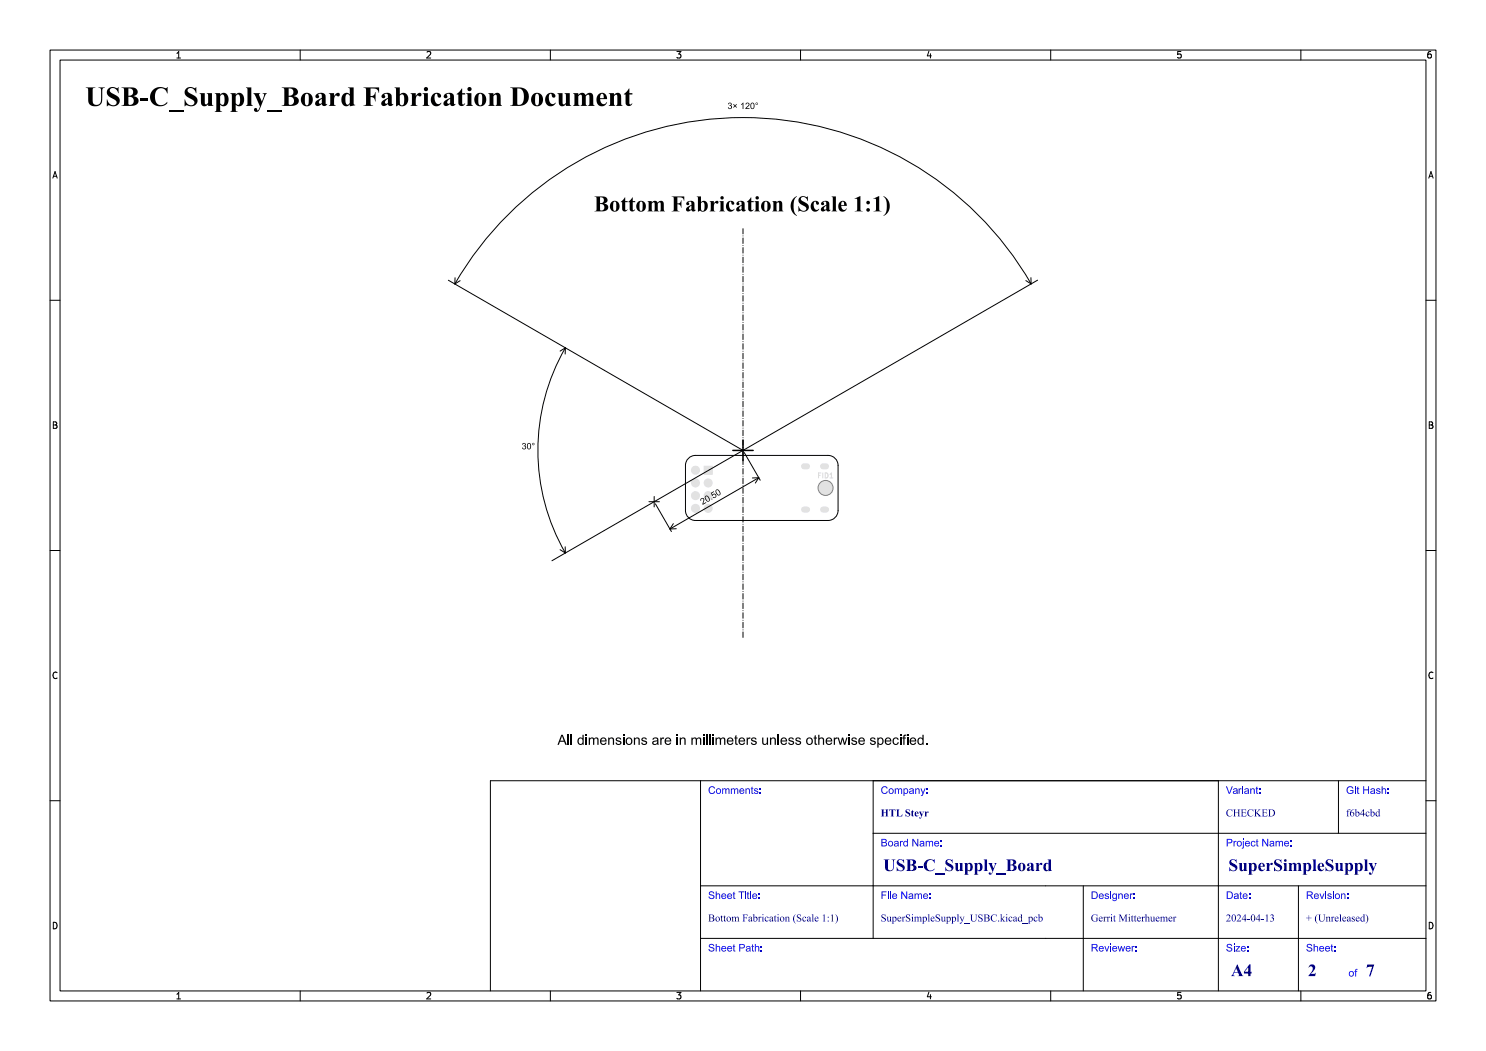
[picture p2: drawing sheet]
<svg xmlns="http://www.w3.org/2000/svg" width="297mm" height="210mm" viewBox="0 0 297 210" stroke-linecap="round" stroke-linejoin="round" font-family="sans-serif">
<defs><g id="words">
<text font-size="5.3" fill="#fff" x="17" y="21.5">USB-C_Supply_Board Fabrication Document</text>
<text font-size="4.3" fill="#fff" x="109.5" y="42.5">Bottom Fabrication (Scale 1:1)</text>
<g font-size="3.3" fill="#fff">
<text x="176.5" y="174.3">USB-C_Supply_Board</text>
<text x="245.5" y="174.3">SuperSimpleSupply</text>
<text x="246" y="195.3">A4</text>
<text x="261.4" y="195.3">2</text>
<text x="273" y="195.3">7</text>
</g>
<g font-size="2" fill="#fff">
<text x="141.5" y="158.8">Comments:</text>
<text x="176" y="158.8">Company:</text>
<text x="245" y="158.8">Variant:</text>
<text x="269" y="158.8">Git Hash:</text>
<text x="176" y="163.3">HTL Steyr</text>
<text x="245" y="163.3">CHECKED</text>
<text x="269" y="163.3">f6b4cbd</text>
<text x="176" y="169.3">Board Name:</text>
<text x="245" y="169.3">Project Name:</text>
<text x="141.5" y="179.8">Sheet Title:</text>
<text x="176" y="179.8">File Name:</text>
<text x="218" y="179.8">Designer:</text>
<text x="245" y="179.8">Date:</text>
<text x="261" y="179.8">Revision:</text>
<text x="141.5" y="184.3">Bottom Fabrication (Scale 1:1)</text>
<text x="176" y="184.3">SuperSimpleSupply_USBC.kicad_pcb</text>
<text x="218" y="184.3">Gerrit Mitterhuemer</text>
<text x="245" y="184.3">2024-04-13</text>
<text x="261" y="184.3">+ (Unreleased)</text>
<text x="141.5" y="190.3">Sheet Path:</text>
<text x="218" y="190.3">Reviewer:</text>
<text x="245" y="190.3">Size:</text>
<text x="261" y="190.3">Sheet:</text>
<text x="269.5" y="195.3">of</text>
</g>
<g font-size="1.7" fill="#fff">
<text x="35" y="11.6">1</text>
<text x="85" y="11.6">2</text>
<text x="135" y="11.6">3</text>
<text x="185" y="11.6">4</text>
<text x="235" y="11.6">5</text>
<text x="285" y="11.6">6</text>
<text x="10.5" y="35.6">A</text>
<text x="285.5" y="35.6">A</text>
<text x="10.5" y="85.6">B</text>
<text x="285.5" y="85.6">B</text>
<text x="10.5" y="135.6">C</text>
<text x="285.5" y="135.6">C</text>
<text x="10.5" y="185.6">D</text>
<text x="285.5" y="185.6">D</text>
<text x="35" y="199.7">1</text>
<text x="85" y="199.7">2</text>
<text x="135" y="199.7">3</text>
<text x="185" y="199.7">4</text>
<text x="235" y="199.7">5</text>
<text x="285" y="199.7">6</text>
</g>
</g></defs>
<path d="M137.6 91.6l.9-.5 .5-.1h26.5a2 2 0 0 1 2 2v9a2 2 0 0 1-2 2h-26.5a2 2 0 0 1-2-2v-9l.1-.5z" fill="none" stroke="#000" stroke-width=".2"/>
<path d="M140.7 93.1h1.7v1.7h-1.7z" fill-rule="evenodd" fill="#f2f2f2"/>
<g fill="#f2f2f2">
<circle cx="139" cy="94" r=".85"/>
<circle cx="141.5" cy="96.5" r=".85"/>
<circle cx="139" cy="96.5" r=".85"/>
<circle cx="141.5" cy="99" r=".85"/>
<circle cx="139" cy="99" r=".85"/>
<circle cx="141.5" cy="101.6" r=".85"/>
<circle cx="139" cy="101.6" r=".85"/>
</g>
<path d="M160.7 93.2h.6M164.5 93.2h.6M160.7 101.8h.6M164.5 101.8h.6" fill="none" stroke="#f2f2f2" stroke-width="1.1"/>
<circle cx="165" cy="97.5" r=".75" fill="#f2f2f2"/>
<g fill="#fff">
<circle cx="141.5" cy="94" r=".5"/>
<circle cx="139" cy="94" r=".5"/>
<circle cx="141.5" cy="96.5" r=".5"/>
<circle cx="139" cy="96.5" r=".5"/>
<circle cx="141.5" cy="99" r=".5"/>
<circle cx="139" cy="99" r=".5"/>
<circle cx="141.5" cy="101.6" r=".5"/>
<circle cx="139" cy="101.6" r=".5"/>
</g>
<path d="M160.7 93.2h.6M164.5 93.2h.6M160.7 101.8h.6M164.5 101.8h.6" fill="none" stroke="#fff" stroke-width=".6"/>
<path d="M140.7 93.1h1.7v1.7h-1.7z" fill-rule="evenodd" fill="#e2e2e2"/>
<g fill="#e2e2e2">
<circle cx="139" cy="94" r=".9"/>
<circle cx="141.5" cy="96.5" r=".9"/>
<circle cx="139" cy="96.5" r=".9"/>
<circle cx="141.5" cy="99" r=".9"/>
<circle cx="139" cy="99" r=".9"/>
<circle cx="141.5" cy="101.6" r=".9"/>
<circle cx="139" cy="101.6" r=".9"/>
</g>
<path d="M160.7 93.2h.6M164.5 93.2h.6M160.7 101.8h.6M164.5 101.8h.6" fill="none" stroke="#e2e2e2" stroke-width="1.2"/>
<circle cx="165" cy="97.5" r="1.5" fill="#e2e2e2"/>
<path d="M163.6 95h.3M164.1 94.5h-.5v1M164.5 94.5v1M164.9 94.5a.51 .51 0 0 1 .6 .5 .51 .51 0 0 1-.6 .5zM165.9 95.5h.6M165.9 94.8l.3-.3v1" fill="none" stroke="#dbdbdb" stroke-width=".2"/>
<circle cx="165" cy="97.5" r="1.5" fill="none" stroke="#818181" stroke-width=".2"/>
<g fill="none" stroke="#000" stroke-width=".2">
<path d="M10 10h277v190h-277zM12 12h273v186h-273zM35.3 11.6h.8M35.3 10.7l.4-.4v1.3M60 10v2M85.3 10.4l.5-.1 .3 .4-.8 .9h.8M110 10v2M135.3 10.3h.8l-.4 .5 .3 .1v.6l-.2 .1-.5-.1M160 10v2M185.7 10.2l-.4 1h.9M186 10.7v.9M210 10v2"/>
<path d="M236 10.3h-.6l-.1 .6 .2-.1 .5 .1 .1 .1-.1 .5-.2 .1-.5-.1M260 10v2M286 10.3l-.4 .1-.2 .2-.1 .7 .3 .3 .4-.1 .1-.5-.1-.1-.4-.1-.3 .2M10.6 35.6l.4-1.3 .4 1.3M10.7 35.2h.6M285.6 35.6l.4-1.3 .4 1.3M285.7 35.2h.6M10 60h2M89.6 56l58.9 34M90.9 55.5v1.2M92 56.1l-1.1 .6M148.5 45.7v1"/>
<path d="M148.5 47.1v.1M148.5 47.6v1.1M148.5 49.1h.1M148.5 49.5v1.1M148.5 51h.1M148.5 51.4v1.1M148.5 52.9h.1M148.5 53.3v1.1M148.5 54.8h.1M148.5 55.2v1.1M148.5 56.7v.1M148.5 57.2v1.1"/>
<path d="M148.5 58.7h.1M148.5 59.1v1.1M205 56.1l1.1 .6M206 55.5l.1 1.2M206.1 56.7a66.5 66.5 0 0 0-115.2 0M207.4 56l-58.9 34M285 60h2M113 69.5a41 41 0 0 0 0 41M113 69.5l-1.1 .7M113 69.5v1.2M148.5 60.6h.1M148.5 61v1.1"/>
<path d="M148.5 62.5h.1M148.5 62.9v1.1M148.5 64.4h.1M148.5 64.8v1.1M148.5 66.3v.1M148.5 66.8v1.1M148.5 68.3h.1M148.5 68.7v1.1M148.5 70.2h.1M148.5 70.6v1.1M148.5 72.1h.1M148.5 72.5v1.1"/>
<path d="M148.5 74h.1M148.5 74.4v1.1M148.5 75.9v.1M148.5 76.4v1.1M148.5 77.9h.1M148.5 78.3v1.1M148.5 79.8h.1M10.7 84.3h.4l.2 .2-.2 .4 .2 .1 .1 .3-.2 .3h-.5zM10.7 84.9h.4M130.7 99.2v2.1M148.5 80.2v1.1M148.5 81.7h.1"/>
<path d="M148.5 82.1v1.1M148.5 83.6h.1M148.5 84v1.1M148.5 85.5v.1M148.5 86v1.1M148.5 87.5h.1M148.5 87.9v1.1M148.5 89.4h.1M148.5 89.8v1.1M148.5 91.3h.1M148.5 91.7v1.1M148.5 93.2h.1"/>
<path d="M148.5 93.6v1.1M148.5 95.1v.1M148.5 95.6v1.1M148.5 97.1h.1M148.5 97.5v1.1M148.5 99h.1M148.5 99.4v1.1M148.5 90l-38.2 22M148.8 90.4l3.1 5.6M151.7 95.5l-17.8 10.2M151.7 95.5h-1.3M151.7 95.5l-.7 1"/>
<path d="M285.7 84.3h.4l.2 .2-.2 .4 .2 .1 .1 .3-.2 .3h-.5zM285.7 84.9h.4M10 110h2M111.9 109.8l1.1 .7M113 109.3v1.2M129.7 100.2h2.1M131 100.7l3.2 5.5M134.6 104.6l-.7 1.1M135.2 105.6l-1.3 .1M148.5 100.9h.1M148.5 101.3v1.1M148.5 102.8h.1"/>
<path d="M148.5 103.2v1.1M148.5 104.7v.1M148.5 105.2v1.1M148.5 106.7h.1M148.5 107.1v1.1M148.5 108.6h.1M148.5 109v1.1M148.5 110.5h.1M148.5 110.9v1.1M148.5 112.4h.1M148.5 112.8v1.1M148.5 114.3v.1"/>
<path d="M148.5 114.8v1.1M148.5 116.3h.1M148.5 116.7v1.1M148.5 118.2h.1M148.5 118.6v1.1M285 110h2M11.4 134.4a.62 .62 0 0 0-.9 .5 .62 .62 0 0 0 .7 .7l.2-.1M148.5 120.1h.1M148.5 120.5v1.1M148.5 122h.1M148.5 122.4v1.1M148.5 123.9v.1"/>
<path d="M148.5 124.4v1.1M148.5 125.9h.1M148.5 126.3v1.1M286.4 134.4a.62 .62 0 0 0-.9 .5 .62 .62 0 0 0 .7 .7l.2-.1M10 160h2M285 160h2M10.7 184.3a.66 .66 0 0 1 .7 .6 .66 .66 0 0 1-.7 .7zM35.3 198.7l.4-.4v1.3M35.3 199.6h.8M60 198v2M85.3 198.4l.5-.1 .3 .4-.8 .9h.8M110 198v2"/>
<path d="M135.3 198.3h.8l-.4 .5 .3 .1v.6l-.2 .1-.5-.1M160 198v2M185.7 198.2l-.4 1h.9M186 198.7v.9M210 198v2M236 198.3h-.6l-.1 .6 .2-.1 .5 .1 .1 .1-.1 .5-.2 .1-.5-.1M260 198v2M285.7 184.3a.66 .66 0 0 1 .7 .6 .66 .66 0 0 1-.7 .7zM286 198.3l-.4 .1-.2 .2-.1 .8 .3 .2 .4-.1 .1-.5-.1-.1-.4-.1-.3 .2"/>
</g>
<g fill="#000">
<path d="M145.6 20.6a.34 .34 0 0 1 .5 0 .34 .34 0 0 1 0 .5 .4 .4 0 0 1 0 .7 .4 .4 0 0 1-.6-.4h.1a.26 .26 0 0 0 .3 .3 .26 .26 0 0 0 .2-.4 .26 .26 0 0 0-.3-.1v-.2a.22 .22 0 0 0 .3-.1 .22 .22 0 0 0-.2-.3 .22 .22 0 0 0-.2 .3l-.2-.1z" fill-rule="evenodd"/>
<path d="M146.6 20.8l.3 .2 .3-.2 .1 .1-.3 .3 .3 .2-.1 .1-.3-.2-.3 .2-.1-.1 .3-.2-.3-.3z" fill-rule="evenodd"/>
<path d="M148.1 20.8l.5-.3v1.3h-.2v-1l-.3 .2z" fill-rule="evenodd"/>
<path d="M149.1 20.6a.45 .45 0 0 1 .7 .2 .45 .45 0 0 1-.4 .6l-.2 .2h.6v.2h-.8l.4-.6a.27 .27 0 0 0 .3-.3 .27 .27 0 0 0-.3-.2 .27 .27 0 0 0-.2 .2h-.2z" fill-rule="evenodd"/>
<path d="M150.2 20.6h.5l.1 .6h-.2a.32 .32 0 0 0 0-.5 .32 .32 0 0 0-.4 0 .32 .32 0 0 0-.1 .5 .32 .32 0 0 0 .1 .4 .32 .32 0 0 0 .4 0 .32 .32 0 0 0 0-.4h.2a.46 .46 0 0 1-.4 .6 .46 .46 0 0 1-.4-.6z" fill-rule="evenodd"/>
<path d="M151.1 20.6l.3-.1 .1 .2a.18 .18 0 0 0-.3-.1 .18 .18 0 0 0 0 .3l.2-.2a.22 .22 0 0 1-.3 .2 .22 .22 0 0 1 0-.3z" fill-rule="evenodd"/>
<path d="M104.4 88.6a.34 .34 0 0 1 .6 0 .34 .34 0 0 1-.1 .5 .4 .4 0 0 1 0 .7 .4 .4 0 0 1-.6-.4h.2a.26 .26 0 0 0 .3 .3 .26 .26 0 0 0 .2-.4 .26 .26 0 0 0-.4-.1l.1-.2a.22 .22 0 0 0 .2-.1 .22 .22 0 0 0-.2-.3 .22 .22 0 0 0-.2 .3l-.2-.1z" fill-rule="evenodd"/>
<path d="M105.5 88.6l.2-.1 .3 .1 .2 .6h-.2a.32 .32 0 0 0 0-.5 .32 .32 0 0 0-.5 0 .32 .32 0 0 0 0 .5 .32 .32 0 0 0 0 .4 .32 .32 0 0 0 .5 0 .32 .32 0 0 0 0-.4h.2a.46 .46 0 0 1-.5 .6 .46 .46 0 0 1-.4-.6z" fill-rule="evenodd"/>
<path d="M106.4 88.6l.3-.1 .1 .2a.18 .18 0 0 0-.2-.1 .18 .18 0 0 0-.1 .3l.2-.2a.21 .21 0 0 1-.3 .2 .21 .21 0 0 1 0-.3z" fill-rule="evenodd"/>
<path d="M141 99.1a.66 .66 0 0 1 .7 .1 .66 .66 0 0 1 .2 .7h-.2l-.1-.4a.32 .32 0 0 0-.3-.4 .32 .32 0 0 0-.3 .3 .32 .32 0 0 0 .1 .4l.4 .3 .4-.2-.1 .2a.66 .66 0 0 1-.8-.2 .66 .66 0 0 1 0-.8z" fill-rule="evenodd"/>
<path d="M142.2 99.7l.1-.1 .1 .2h-.1z" fill-rule="evenodd"/>
<path d="M142.1 98.5l.6-.3v.1l-.4 .2 .1 .4a.42 .42 0 0 1 .6-.1 .42 .42 0 0 1 .1 .6 .42 .42 0 0 1-.7 0l.2-.1a.28 .28 0 0 0 .4-.1 .28 .28 0 0 0-.2-.4 .28 .28 0 0 0-.3 .3h-.2z" fill-rule="evenodd"/>
<path d="M143.1 97.9a.66 .66 0 0 1 .7 .1 .66 .66 0 0 1 .2 .7h-.1l-.2-.4a.32 .32 0 0 0-.2-.4 .32 .32 0 0 0-.4 .2 .32 .32 0 0 0 .2 .4l.3 .4 .4-.2v.1a.66 .66 0 0 1-.8-.1 .66 .66 0 0 1-.1-.8z" fill-rule="evenodd"/>
<path d="M140.1 99.7a.44 .44 0 0 1 .6-.1 .44 .44 0 0 1 0 .7l-.1 .4 .5-.4 .1 .2-.8 .4 .2-.8a.27 .27 0 0 0 .1-.3 .27 .27 0 0 0-.4-.1 .27 .27 0 0 0-.1 .3h-.2z" fill-rule="evenodd"/>
<path d="M112.2 146.8h.3l.5 1.2h-.3l-.4-1-.3 1h1l.3 .8h-.3l-.2-.6h-.9l-.2 .6h-.3z" fill-rule="evenodd"/>
<path d="M115.6 147.5a.54 .54 0 0 1 .8 0v-.7h.3v1.3h-.3a.44 .44 0 0 0-.4-.5 .44 .44 0 0 0-.3 .6 .4 .4 0 0 0 .4 .5 .4 .4 0 0 0 .3-.6h.3v.7h-.3v-.2a.67 .67 0 0 1-.9 0 .67 .67 0 0 1 0-.9z" fill-rule="evenodd"/>
<path d="M117 146.8h.3v.3h-.3z" fill-rule="evenodd"/>
<path d="M117 147.4h.3v1.4h-.3z" fill-rule="evenodd"/>
<path d="M117.7 147.4h.2v.2l.5-.2a.39 .39 0 0 0 .7 0 .43 .43 0 0 1 .5 .4v1h-.2v-.9a.32 .32 0 0 0-.4-.3 .32 .32 0 0 0-.2 .4v.8h-.3v-.9a.34 .34 0 0 0-.4-.3 .34 .34 0 0 0-.2 .5v.7h-.2z" fill-rule="evenodd"/>
<path d="M120.1 147.5a.66 .66 0 0 1 .7-.1 .66 .66 0 0 1 .4 .6h-.2a.41 .41 0 0 0-.4-.5 .41 .41 0 0 0-.4 .5h1l.1 .2h-1.1a.42 .42 0 0 0 .3 .4 .42 .42 0 0 0 .5-.2h.2a.73 .73 0 0 1-1.1 .3 .73 .73 0 0 1 0-1.2z" fill-rule="evenodd"/>
<path d="M121.6 147.4h.2v.2a.52 .52 0 0 1 .6-.2 .52 .52 0 0 1 .3 .5v.9h-.2v-.9a.36 .36 0 0 0-.4-.3 .36 .36 0 0 0-.3 .4v.8h-.2z" fill-rule="evenodd"/>
<path d="M123.1 147.5l.4-.1a.52 .52 0 0 1 .7 .4h-.3a.28 .28 0 0 0-.3-.3 .28 .28 0 0 0-.2 .4 .62 .62 0 0 1 .8 .6 .64 .64 0 0 1-.6 .4 .64 .64 0 0 1-.6-.5h.3a.32 .32 0 0 0 .3 .3 .32 .32 0 0 0 .3-.4 .71 .71 0 0 1-.8-.6z" fill-rule="evenodd"/>
<path d="M124.5 146.8h.3v.3h-.3z" fill-rule="evenodd"/>
<path d="M124.5 147.4h.3v1.4h-.3z" fill-rule="evenodd"/>
<path d="M125.3 147.5a.69 .69 0 0 1 .7-.1 .69 .69 0 0 1 .4 .7h-.3a.48 .48 0 0 0-.6-.5 .48 .48 0 0 0-.2 .8l.3 .2a.45 .45 0 0 0 .5-.5h.3a.73 .73 0 0 1-1 .7 .73 .73 0 0 1-.2-1.2z" fill-rule="evenodd"/>
<path d="M126.7 147.4h.2v.2a.52 .52 0 0 1 .6-.2 .52 .52 0 0 1 .4 .5v.9h-.3v-.9a.36 .36 0 0 0-.4-.3 .36 .36 0 0 0-.3 .4v.8h-.2z" fill-rule="evenodd"/>
<path d="M128.3 147.5l.3-.1a.52 .52 0 0 1 .7 .4h-.2a.28 .28 0 0 0-.4-.3 .28 .28 0 0 0-.2 .4 .62 .62 0 0 1 .8 .6 .64 .64 0 0 1-.6 .4 .64 .64 0 0 1-.6-.5h.3a.32 .32 0 0 0 .3 .3 .32 .32 0 0 0 .3-.4 .71 .71 0 0 1-.8-.6z" fill-rule="evenodd"/>
<path d="M130.5 147.5l.1-.1a.63 .63 0 0 1 .8 0 .63 .63 0 0 1 .2 .8h-.7a.25 .25 0 0 0-.3 .1 .25 .25 0 0 0 .1 .3l.2 .1a.42 .42 0 0 0 .4-.5h.3l.1 .6h-.3v-.1a.52 .52 0 0 1-.7 .2 .52 .52 0 0 1-.3-.7l.8-.2a.22 .22 0 0 0 .1-.3 .22 .22 0 0 0-.3-.2l-.3 .1-.1 .2h-.2z" fill-rule="evenodd"/>
<path d="M132 147.4h.2v.2l.2-.2h.3v.3a.33 .33 0 0 0-.4 0 .33 .33 0 0 0-.1 .4v.7h-.2z" fill-rule="evenodd"/>
<path d="M133 147.5a.66 .66 0 0 1 .7-.1 .66 .66 0 0 1 .5 .6h-.3a.41 .41 0 0 0-.4-.5 .41 .41 0 0 0-.4 .5h1.1v.2h-1.1a.42 .42 0 0 0 .3 .4 .42 .42 0 0 0 .5-.2h.3a.73 .73 0 0 1-1.2 .3 .73 .73 0 0 1 0-1.2z" fill-rule="evenodd"/>
<path d="M135.2 146.8h.3v.3h-.3z" fill-rule="evenodd"/>
<path d="M135.2 147.4h.3v1.4h-.3z" fill-rule="evenodd"/>
<path d="M135.9 147.4h.2v.2a.52 .52 0 0 1 .6-.2 .52 .52 0 0 1 .3 .5v.9h-.2v-.9a.36 .36 0 0 0-.4-.3 .36 .36 0 0 0-.3 .4v.8h-.2z" fill-rule="evenodd"/>
<path d="M138.2 147.4h.2v.2l.6-.2a.39 .39 0 0 0 .6 0 .43 .43 0 0 1 .6 .4v1h-.3v-.9a.32 .32 0 0 0-.3-.3 .32 .32 0 0 0-.3 .4v.8h-.2v-.9a.34 .34 0 0 0-.5-.3 .34 .34 0 0 0-.2 .5v.7h-.2z" fill-rule="evenodd"/>
<path d="M140.5 146.8h.3v.3h-.3z" fill-rule="evenodd"/>
<path d="M140.5 147.4h.3v1.4h-.3z" fill-rule="evenodd"/>
<path d="M142.4 146.8h.2v.3h-.2z" fill-rule="evenodd"/>
<path d="M142.4 147.4h.2v1.4h-.2z" fill-rule="evenodd"/>
<path d="M143 147.4h.2v.2l.6-.2a.39 .39 0 0 0 .6 0 .43 .43 0 0 1 .6 .4v1h-.3v-.9a.32 .32 0 0 0-.3-.3 .32 .32 0 0 0-.3 .4v.8h-.2v-.9a.34 .34 0 0 0-.5-.3 .34 .34 0 0 0-.1 .5v.7h-.3z" fill-rule="evenodd"/>
<path d="M145.4 147.5a.66 .66 0 0 1 .8-.1 .66 .66 0 0 1 .4 .6h-.3a.41 .41 0 0 0-.4-.5 .41 .41 0 0 0-.4 .5h1.1v.2h-1.1a.42 .42 0 0 0 .3 .4 .42 .42 0 0 0 .5-.2h.3a.73 .73 0 0 1-1.1 .3 .73 .73 0 0 1-.1-1.2z" fill-rule="evenodd"/>
<path d="M146.9 147l.3-.1v.5h.2v.2h-.2v.8l.3 .4a.36 .36 0 0 1-.4 0 .36 .36 0 0 1-.2-.4v-.8h-.1v-.2h.1z" fill-rule="evenodd"/>
<path d="M147.8 147.5a.66 .66 0 0 1 .7-.1 .66 .66 0 0 1 .4 .6h-.2a.41 .41 0 0 0-.4-.5 .41 .41 0 0 0-.4 .5h1v.2h-1.1a.42 .42 0 0 0 .4 .4 .42 .42 0 0 0 .5-.2h.2a.73 .73 0 0 1-1.1 .3 .73 .73 0 0 1 0-1.2z" fill-rule="evenodd"/>
<path d="M149.2 147.4h.2v.2l.3-.2h.2v.3a.33 .33 0 0 0-.4 0 .33 .33 0 0 0 0 .4v.7h-.3z" fill-rule="evenodd"/>
<path d="M150.2 147.5l.3-.1a.52 .52 0 0 1 .7 .4h-.2a.28 .28 0 0 0-.4-.3 .28 .28 0 0 0-.1 .4 .62 .62 0 0 1 .8 .6 .64 .64 0 0 1-.7 .4 .64 .64 0 0 1-.5-.5h.2a.32 .32 0 0 0 .4 .3 .32 .32 0 0 0 .2-.4 .71 .71 0 0 1-.8-.6z" fill-rule="evenodd"/>
<path d="M152.3 147.4h.3v.8a.37 .37 0 0 0 .3 .5 .37 .37 0 0 0 .4-.5v-.8h.2v1.4h-.2v-.2a.52 .52 0 0 1-.6 .2 .52 .52 0 0 1-.4-.5z" fill-rule="evenodd"/>
<path d="M153.9 147.4h.2v.2a.52 .52 0 0 1 .6-.2 .52 .52 0 0 1 .4 .5v.9h-.3v-.9a.36 .36 0 0 0-.4-.3 .36 .36 0 0 0-.3 .4v.8h-.2z" fill-rule="evenodd"/>
<path d="M156.2 147.5a.66 .66 0 0 1 .7-.1 .66 .66 0 0 1 .4 .6h-.2a.41 .41 0 0 0-.4-.5 .41 .41 0 0 0-.4 .5h1v.2h-1.1a.42 .42 0 0 0 .4 .4 .42 .42 0 0 0 .5-.2h.2a.73 .73 0 0 1-1.1 .3 .73 .73 0 0 1 0-1.2z" fill-rule="evenodd"/>
<path d="M157.7 147.5l.3-.1a.52 .52 0 0 1 .7 .4h-.3a.28 .28 0 0 0-.3-.3 .28 .28 0 0 0-.2 .4 .62 .62 0 0 1 .8 .6 .64 .64 0 0 1-.6 .4 .64 .64 0 0 1-.6-.5h.3a.32 .32 0 0 0 .3 .3 .32 .32 0 0 0 .3-.4 .71 .71 0 0 1-.8-.6z" fill-rule="evenodd"/>
<path d="M159.1 147.5l.3-.1a.52 .52 0 0 1 .7 .4h-.3a.28 .28 0 0 0-.3-.3 .28 .28 0 0 0-.2 .4 .62 .62 0 0 1 .8 .6 .64 .64 0 0 1-.6 .4 .64 .64 0 0 1-.6-.5h.3a.32 .32 0 0 0 .3 .3 .32 .32 0 0 0 .3-.4 .71 .71 0 0 1-.8-.6z" fill-rule="evenodd"/>
<path d="M161.3 147.5a.69 .69 0 0 1 .8-.1 .69 .69 0 0 1 .4 .7h-.3a.48 .48 0 0 0-.6-.5 .48 .48 0 0 0-.2 .8l.3 .2a.45 .45 0 0 0 .5-.5h.3a.73 .73 0 0 1-1 .7 .73 .73 0 0 1-.2-1.2z" fill-rule="evenodd"/>
<path d="M162.8 147l.2-.1v.5h.3v.2h-.3v.8l.3 .4a.36 .36 0 0 1-.4 0 .36 .36 0 0 1-.1-.4v-.8h-.2v-.2h.2z" fill-rule="evenodd"/>
<path d="M163.5 146.8h.3v.7a.52 .52 0 0 1 .6-.1 .52 .52 0 0 1 .3 .5v.9h-.2v-.9a.36 .36 0 0 0-.4-.3 .36 .36 0 0 0-.3 .4v.8h-.3z" fill-rule="evenodd"/>
<path d="M165.2 147.5a.66 .66 0 0 1 .7-.1 .66 .66 0 0 1 .4 .6h-.2a.41 .41 0 0 0-.4-.5 .41 .41 0 0 0-.4 .5h1v.2h-1a.42 .42 0 0 0 .3 .4 .42 .42 0 0 0 .5-.2h.2a.73 .73 0 0 1-1.1 .3 .73 .73 0 0 1 0-1.2z" fill-rule="evenodd"/>
<path d="M166.6 147.4h.3v.2l.2-.2h.2v.3a.33 .33 0 0 0-.3 0 .33 .33 0 0 0-.1 .4v.7h-.3z" fill-rule="evenodd"/>
<path d="M167.4 147.4h.3l.3 1.1 .3-1.1h.2l.3 1.1 .4-1.1h.2l-.5 1.4h-.2l-.3-1.1-.3 1.1h-.3z" fill-rule="evenodd"/>
<path d="M169.6 146.8h.2v.3h-.2z" fill-rule="evenodd"/>
<path d="M169.6 147.4h.2v1.4h-.2z" fill-rule="evenodd"/>
<path d="M170.3 147.5l.3-.1a.52 .52 0 0 1 .7 .4h-.3a.28 .28 0 0 0-.3-.3 .28 .28 0 0 0-.2 .4 .62 .62 0 0 1 .8 .6 .64 .64 0 0 1-.6 .4 .64 .64 0 0 1-.6-.5h.3a.32 .32 0 0 0 .3 .3 .32 .32 0 0 0 .3-.4 .71 .71 0 0 1-.8-.6z" fill-rule="evenodd"/>
<path d="M171.7 147.5a.66 .66 0 0 1 .7-.1 .66 .66 0 0 1 .5 .6h-.3a.41 .41 0 0 0-.4-.5 .41 .41 0 0 0-.4 .5h1.1v.2h-1.1a.42 .42 0 0 0 .3 .4 .42 .42 0 0 0 .5-.2h.3a.73 .73 0 0 1-1.2 .3 .73 .73 0 0 1 0-1.2z" fill-rule="evenodd"/>
<path d="M174 147.5l.3-.1a.52 .52 0 0 1 .7 .4h-.2a.28 .28 0 0 0-.4-.3 .28 .28 0 0 0-.1 .4 .62 .62 0 0 1 .7 .6 .64 .64 0 0 1-.6 .4 .64 .64 0 0 1-.5-.5h.2a.32 .32 0 0 0 .3 .3 .32 .32 0 0 0 .3-.4 .71 .71 0 0 1-.8-.6z" fill-rule="evenodd"/>
<path d="M175.3 147.4h.3v.2a.6 .6 0 0 1 .7-.2 .6 .6 0 0 1 .3 .7h-.2a.44 .44 0 0 0-.6-.5 .44 .44 0 0 0-.2 .7 .4 .4 0 0 0 .5 .3 .4 .4 0 0 0 .3-.5h.2a.61 .61 0 0 1-.3 .7 .61 .61 0 0 1-.7-.1v.7h-.3z" fill-rule="evenodd"/>
<path d="M177 147.5a.66 .66 0 0 1 .7-.1 .66 .66 0 0 1 .4 .6h-.2a.41 .41 0 0 0-.4-.5 .41 .41 0 0 0-.4 .5h1l.1 .2h-1.1a.42 .42 0 0 0 .3 .4 .42 .42 0 0 0 .5-.2h.3a.73 .73 0 0 1-1.2 .3 .73 .73 0 0 1 0-1.2z" fill-rule="evenodd"/>
<path d="M178.6 147.5l.7-.1 .3 .4h-.2l-.1-.2a.5 .5 0 0 0-.7 .5 .5 .5 0 0 0 .7 .5l.1-.3h.2a.69 .69 0 0 1-.9 .5 .69 .69 0 0 1-.2-1.1z" fill-rule="evenodd"/>
<path d="M179.9 146.8h.2v.3h-.2z" fill-rule="evenodd"/>
<path d="M179.9 147.4h.2v1.4h-.2z" fill-rule="evenodd"/>
<path d="M180.6 146.9l.6-.1-.1 .2a.25 .25 0 0 0-.3 .1 .25 .25 0 0 0 0 .3h.3v.2h-.3v1.2h-.3v-1.2h-.2v-.2h.2z" fill-rule="evenodd"/>
<path d="M181.3 146.8h.2v.3h-.2z" fill-rule="evenodd"/>
<path d="M181.3 147.4h.2v1.4h-.2z" fill-rule="evenodd"/>
<path d="M182 147.5a.66 .66 0 0 1 .7-.1 .66 .66 0 0 1 .4 .6h-.2a.41 .41 0 0 0-.4-.5 .41 .41 0 0 0-.4 .5h1v.2h-1a.42 .42 0 0 0 .3 .4 .42 .42 0 0 0 .5-.2h.2a.73 .73 0 0 1-1.1 .3 .73 .73 0 0 1 0-1.2z" fill-rule="evenodd"/>
<path d="M183.5 147.5a.54 .54 0 0 1 .9 0v-.7h.2v1.3h-.2a.44 .44 0 0 0-.5-.5 .44 .44 0 0 0-.3 .6 .4 .4 0 0 0 .5 .5 .4 .4 0 0 0 .3-.6h.2v.7h-.2v-.2a.7 .7 0 0 1-1-.1 .7 .7 0 0 1 .1-1z" fill-rule="evenodd"/>
<path d="M185.1 148.6h.2v.2h-.2z" fill-rule="evenodd"/>
</g>
<path d="M113.6 146.8v2M114.2 146.8v2M141.3 146.8v2M141.9 146.8v2M155.6 146.8v2" fill="none" stroke="#000" stroke-width=".25"/>
<path d="M146.5 90h4M148.5 88v4" fill="none" stroke="#000" stroke-width=".3"/>
<path d="M261.8 192.8a.67 .67 0 0 1 1 .2 .67 .67 0 0 1-.2 .9l-.6 .7h.7l.3-.2-.2 .6h-1.3l.4-.5a.94 .94 0 0 0 .3-1.4h-.3l-.4 .2z" fill-rule="evenodd" fill="#00007f"/>
<g fill="#00f">
<path d="M261.3 188.7h.7l.2 .3-.1 .1a.32 .32 0 0 0-.4-.4 .32 .32 0 0 0-.2 .5h.2a.5 .5 0 0 1 .6 .6 .5 .5 0 0 1-.8 .3l-.4-.3v-.2h.2a.39 .39 0 0 0 .4 .4 .39 .39 0 0 0 .4-.4l-.8-.3-.1-.3z" fill-rule="evenodd"/>
<path d="M262.6 188.6h.1v.6l.4-.2 .3 .2v.9h-.1v-.7a.27 .27 0 0 0-.4-.2 .27 .27 0 0 0-.2 .3v.6h-.1z" fill-rule="evenodd"/>
<path d="M263.8 189.2l.1-.1a.51 .51 0 0 1 .5 0 .51 .51 0 0 1 .3 .5h-.9l.3 .4 .6-.2a.52 .52 0 0 1-.7 .3 .52 .52 0 0 1-.3-.6h.8l-.3-.3-.3 .3h-.2z" fill-rule="evenodd"/>
<path d="M265 189.2v-.1a.51 .51 0 0 1 .6 0 .51 .51 0 0 1 .2 .5h-.8l.3 .4 .5-.2a.52 .52 0 0 1-.6 .3 .52 .52 0 0 1-.4-.6h.8l-.3-.3-.3 .3h-.2z" fill-rule="evenodd"/>
<path d="M266.1 188.8l.2-.1v.3h.2v.2h-.2v.6l.2 .3a.27 .27 0 0 1-.3 0 .27 .27 0 0 1-.1-.3v-.6h-.2z" fill-rule="evenodd"/>
<path d="M266.7 189h.2v.2h-.2z" fill-rule="evenodd"/>
<path d="M266.7 189.9h.2v.2h-.2z" fill-rule="evenodd"/>
<path d="M269.8 194.1a.54 .54 0 0 1 .8 .2 .54 .54 0 0 1-.3 .7 .54 .54 0 0 1-.7-.4h.2a.37 .37 0 0 0 .5 .4 .37 .37 0 0 0 .1-.7l-.4-.1-.2 .4h-.2z" fill-rule="evenodd"/>
<path d="M270.9 193.7l.4-.1v.2l-.2 .1 .2 .3h-.3v.9h-.1v-.9h-.2z" fill-rule="evenodd"/>
</g>
<path d="M273.3 192.7h1.4l-.8 2.4h-.3l.7-1.9h-.9l-.3 .2z" fill-rule="evenodd" fill="#00007f"/>
<g fill="#00f">
<path d="M245.3 188.7h.7l.2 .3-.1 .1a.32 .32 0 0 0-.4-.4 .32 .32 0 0 0-.2 .5h.2a.5 .5 0 0 1 .6 .6 .5 .5 0 0 1-.8 .3l-.4-.3v-.2h.2a.39 .39 0 0 0 .4 .4 .39 .39 0 0 0 .4-.4l-.8-.3-.1-.3z" fill-rule="evenodd"/>
<path d="M246.6 188.6h.1v.2h-.1z" fill-rule="evenodd"/>
<path d="M246.6 189h.1v1.1h-.1z" fill-rule="evenodd"/>
<path d="M247 189h.8l-.7 1h.8v.1h-1l.7-.9h-.6z" fill-rule="evenodd"/>
<path d="M248.1 189.2l.1-.1a.51 .51 0 0 1 .6 0 .51 .51 0 0 1 .2 .5h-.8l.2 .4 .6-.2a.52 .52 0 0 1-.7 .3 .52 .52 0 0 1-.3-.6h.8l-.3-.3-.3 .3h-.2z" fill-rule="evenodd"/>
<path d="M249.3 189h.2v.2h-.2z" fill-rule="evenodd"/>
<path d="M249.3 189.9h.2v.2h-.2z" fill-rule="evenodd"/>
</g>
<g fill="#00007f">
<path d="M247.3 192.7l1 2.1 .2 .2h-1.1l.3-.1-.2-.5h-.9l-.1 .5 .3 .1h-.8l.6-.7h.8l-.3-.8-.4 .8h-.1z" fill-rule="evenodd"/>
<path d="M249.7 192.7h.2v1.5h.2v.3h-.2v.5h-.4v-.5h-.9v-.3h.9v-.9l-.7 .9h-.2z" fill-rule="evenodd"/>
</g>
<path d="M285 177h-41.5v21M243.5 187.5h41.5M259.5 187.5v10.5" fill="none" stroke="#000" stroke-width=".2"/>
<g fill="#00f">
<path d="M261.2 178.1h.6a.42 .42 0 0 1 .6 .4 .42 .42 0 0 1-.4 .4l.5 .7h-.2a.74 .74 0 0 0-.9-.6v.6h-.2v-.8l.9-.1a.25 .25 0 0 0 0-.3 .25 .25 0 0 0-.2-.1h-.5v.5h-.2z" fill-rule="evenodd"/>
<path d="M262.7 178.7a.51 .51 0 0 1 .7-.1 .51 .51 0 0 1 .2 .5h-.8l.2 .4 .6-.2a.52 .52 0 0 1-.7 .3 .52 .52 0 0 1-.3-.6h.8l-.3-.3-.3 .3h-.2z" fill-rule="evenodd"/>
<path d="M263.7 178.5h.2l.3 .9 .3-.9h.2l-.4 1.1h-.2z" fill-rule="evenodd"/>
<path d="M264.9 178.1h.2v.2h-.2z" fill-rule="evenodd"/>
<path d="M264.9 178.5h.2v1.1h-.2z" fill-rule="evenodd"/>
<path d="M265.4 178.6h.5l.2 .2h-.1a.21 .21 0 0 0-.3-.2 .21 .21 0 0 0-.1 .3 .43 .43 0 0 1 .4 .1 .43 .43 0 0 1 .2 .4l-.3 .2h-.4l-.2-.3h.2a.24 .24 0 0 0 .2 .3 .24 .24 0 0 0 .2-.4 .43 .43 0 0 1-.6-.5z" fill-rule="evenodd"/>
<path d="M266.4 178.1h.2v.2h-.2z" fill-rule="evenodd"/>
<path d="M266.4 178.5h.2v1.1h-.2z" fill-rule="evenodd"/>
<path d="M267 178.6a.55 .55 0 0 1 .8 .2 .55 .55 0 0 1-.3 .8 .55 .55 0 0 1-.7-.5h.2a.37 .37 0 0 0 .5 .4 .37 .37 0 0 0 .1-.7l-.4-.1-.2 .4h-.2z" fill-rule="evenodd"/>
<path d="M268 178.5h.2v.2l.3-.2a.35 .35 0 0 1 .4 .5v.6h-.2v-.6a.27 .27 0 0 0-.3-.3 .27 .27 0 0 0-.2 .3v.6h-.2z" fill-rule="evenodd"/>
<path d="M269.2 178.5h.3v.2h-.3z" fill-rule="evenodd"/>
<path d="M269.2 179.4h.3v.2h-.3z" fill-rule="evenodd"/>
</g>
<g fill="#00007f">
<path d="M261.1 183.4h.5v-.5v.5l.6 .1h-.6v.5v-.5z" fill-rule="evenodd"/>
<path d="M263.1 182.8l.3-.1a1.42 1.42 0 0 0 0 1.9l-.5-.6a1.12 1.12 0 0 1 .2-1.2z" fill-rule="evenodd"/>
<path d="M263.4 182.7h.6l-.2 .2v.7a.41 .41 0 0 0 .5 .5 .41 .41 0 0 0 .3-.6v-.7l-.2-.1h.5l-.2 .2v.7a.55 .55 0 0 1-.5 .6 .55 .55 0 0 1-.6-.7v-.7z" fill-rule="evenodd"/>
<path d="M264.9 183.3l.4-.1v.2a.29 .29 0 0 1 .3-.2 .29 .29 0 0 1 .2 .3v.5l.2 .1h-.5l.2-.2-.1-.5-.1-.1-.2 .1v.6l.1 .1h-.4l.1-.1v-.6z" fill-rule="evenodd"/>
<path d="M266 183.3l.3-.1v.2l.2-.2h.2l-.4 .3v.5l.2 .1h-.5l.2-.1v-.4l-.1-.3z" fill-rule="evenodd"/>
<path d="M266.9 183.3l.4-.1 .2 .2 .1 .1h-.7l.2 .4 .3 .1 .1-.2a.41 .41 0 0 1-.5 .3 .41 .41 0 0 1-.2-.6h.5l-.2-.3-.3 .3z" fill-rule="evenodd"/>
<path d="M267.7 182.8l.3-.1v1.3l.2 .1h-.5l.1-.1v-1.1z" fill-rule="evenodd"/>
<path d="M268.4 183.3l.4-.1 .2 .2 .1 .1h-.7l.2 .4 .3 .1 .1-.2a.41 .41 0 0 1-.5 .3 .41 .41 0 0 1-.2-.6h.6l-.2-.3-.4 .3z" fill-rule="evenodd"/>
<path d="M269.3 183.2l.6 .1v.7l.2-.1-.2 .2-.7-.1v-.1l.3 .1 .2-.1v-.3l-.5 .3 .5-.4-.1-.3-.3 .3z" fill-rule="evenodd"/>
<path d="M270.2 183.2h.5v.3l-.1-.2h-.3l.1 .2a.34 .34 0 0 1 .4 .5 .34 .34 0 0 1-.6 .1v-.3l.2 .3 .3-.1-.5-.5z" fill-rule="evenodd"/>
<path d="M271.1 183.3l.4-.1 .2 .2 .1 .1h-.7l.2 .4 .3 .1 .1-.2a.41 .41 0 0 1-.5 .3 .41 .41 0 0 1-.2-.6h.5l-.2-.3-.3 .3z" fill-rule="evenodd"/>
<path d="M272.4 182.8l.3-.1v1.3h.2l-.6 .2-.4-.2v-.4h.2l.2 .4h.2l-.1-.7h-.2l-.1 .3h-.2v-.1a.41 .41 0 0 1 .6-.3v-.4z" fill-rule="evenodd"/>
<path d="M272.9 182.7a1.08 1.08 0 0 1 0 1.9 1.42 1.42 0 0 0 0-1.9z" fill-rule="evenodd"/>
</g>
<path d="M259.5 177v10.5" fill="none" stroke="#000" stroke-width=".2"/>
<g fill="#00f">
<path d="M245.2 178.1h.5a.75 .75 0 0 1 .7 .8 .75 .75 0 0 1-.7 .7h-.5v-.1h.5a.58 .58 0 0 0 .5-.6 .58 .58 0 0 0-.5-.6h-.3v1.2h-.2z" fill-rule="evenodd"/>
<path d="M246.7 178.7l.2-.1a.47 .47 0 0 1 .6 0 .47 .47 0 0 1 0 .6l.1 .4-.2-.1-.5 .1-.3-.1v-.2l.6 .2 .2-.4-.8 .2a.57 .57 0 0 1 .8-.4l-.2-.2-.6 .1z" fill-rule="evenodd"/>
<path d="M247.9 178.3l.2-.1v.3h.1v.2h-.1v.6l.2 .3a.27 .27 0 0 1-.3 0 .27 .27 0 0 1-.1-.3v-.6h-.2z" fill-rule="evenodd"/>
<path d="M248.5 178.7a.51 .51 0 0 1 .6-.1 .51 .51 0 0 1 .3 .5h-.9l.3 .4 .6-.2a.52 .52 0 0 1-.7 .3 .52 .52 0 0 1-.3-.6h.8l-.3-.3-.3 .3h-.2z" fill-rule="evenodd"/>
<path d="M249.6 178.5h.2v.2h-.2z" fill-rule="evenodd"/>
<path d="M249.6 179.4h.2v.2h-.2z" fill-rule="evenodd"/>
</g>
<path d="M285 166.5h-41.5v10.5" fill="none" stroke="#000" stroke-width=".2"/>
<g fill="#00f">
<path d="M245.2 167.6h.5a.46 .46 0 0 1 .6 .5 .46 .46 0 0 1-.5 .4h-.4v.6h-.2v-.8h.7l.2-.2-.2-.3h-.5v.5h-.2z" fill-rule="evenodd"/>
<path d="M246.5 168h.2v.2l.4-.2v.2a.24 .24 0 0 0-.3 .1 .24 .24 0 0 0-.1 .3v.5h-.2z" fill-rule="evenodd"/>
<path d="M247.3 168.1a.54 .54 0 0 1 .9 .2 .54 .54 0 0 1-.3 .7 .54 .54 0 0 1-.7-.4h.2a.37 .37 0 0 0 .5 .4 .37 .37 0 0 0 .1-.7l-.4-.1-.2 .4h-.2z" fill-rule="evenodd"/>
<path d="M248.4 167.6h.2v.2h-.2z" fill-rule="evenodd"/>
<path d="M248.4 168h.2v1.2a.3 .3 0 0 1-.1 .3 .3 .3 0 0 1-.3 0l.2-.2z" fill-rule="evenodd"/>
<path d="M249 168.2v-.1a.51 .51 0 0 1 .6 0 .51 .51 0 0 1 .2 .5h-.8l.3 .4 .5-.2a.52 .52 0 0 1-.6 .3 .52 .52 0 0 1-.4-.6h.8l-.3-.3-.3 .3h-.2z" fill-rule="evenodd"/>
<path d="M250.2 168.1h.5l.2 .3h-.2a.34 .34 0 0 0-.5-.1 .34 .34 0 0 0 0 .5l.3 .2 .3-.3 .1 .1a.53 .53 0 0 1-.8 .2 .53 .53 0 0 1 0-.8z" fill-rule="evenodd"/>
<path d="M251.1 167.8l.2-.1v.3h.2v.2h-.2v.6l.2 .3a.27 .27 0 0 1-.3 0 .27 .27 0 0 1-.1-.3v-.6h-.1z" fill-rule="evenodd"/>
<path d="M252.3 167.6h.2l.8 1.2v-1.2h.2v1.5h-.2l-.8-1.2v1.2h-.2z" fill-rule="evenodd"/>
<path d="M253.9 168.1h.1a.47 .47 0 0 1 .6 0 .47 .47 0 0 1 .1 .6v.4l-.2-.1-.5 .1-.3-.1v-.2l.6 .2 .2-.4-.8 .2a.57 .57 0 0 1 .8-.4l-.2-.2-.6 .1z" fill-rule="evenodd"/>
<path d="M254.9 168h.2v.2l.4-.2 .2 .2 .3-.2 .3 .1 .1 1h-.2v-.9a.26 .26 0 0 0-.3 0 .26 .26 0 0 0-.1 .3v.6h-.2v-.8l-.3-.1-.2 .9h-.2z" fill-rule="evenodd"/>
<path d="M256.8 168.2v-.1a.51 .51 0 0 1 .6 0 .51 .51 0 0 1 .2 .5h-.8l.3 .4 .5-.2a.52 .52 0 0 1-.6 .3 .52 .52 0 0 1-.4-.6h.8l-.3-.3-.3 .3h-.2z" fill-rule="evenodd"/>
<path d="M257.9 168h.2v.2h-.2z" fill-rule="evenodd"/>
<path d="M257.9 168.9h.2v.2h-.2z" fill-rule="evenodd"/>
</g>
<g fill="#00007f">
<path d="M245.2 182.8a.42 .42 0 0 1 .6 .1 .42 .42 0 0 1-.1 .6l-.4 .5 .7-.1-.1 .2h-.8a.87 .87 0 0 0 .5-1.1l-.2-.1-.3 .2z" fill-rule="evenodd"/>
<path d="M246.3 182.8l.2-.1a.7 .7 0 0 1 .5 .7 .7 .7 0 0 1-.6 .7l-.3-.5 .2-.1a.36 .36 0 0 0 0 .4 .36 .36 0 0 0 .4 .1l.1-.8-.2-.4a.42 .42 0 0 0-.3 .7l-.2-.1z" fill-rule="evenodd"/>
<path d="M247.3 182.8a.42 .42 0 0 1 .6 .1 .42 .42 0 0 1-.1 .6l-.4 .5 .7-.1-.1 .2h-.8a.87 .87 0 0 0 .5-1.1l-.2-.1-.3 .2z" fill-rule="evenodd"/>
<path d="M248.8 182.7h.2v.9h.1v.2h-.1v.3h-.2v-.3h-.6v-.2h.6v-.7l-.6 .7z" fill-rule="evenodd"/>
<path d="M249.3 183.6h.5v.1h-.5z" fill-rule="evenodd"/>
<path d="M250.2 182.8l.1-.1a.7 .7 0 0 1 .6 .7 .7 .7 0 0 1-.6 .7l-.3-.5 .2-.1a.36 .36 0 0 0 0 .4 .36 .36 0 0 0 .3 .1l.2-.6-.2-.6a.34 .34 0 0 0-.3 .5v.2h-.2z" fill-rule="evenodd"/>
<path d="M251.6 182.7h.1v.9h.2v.2h-.2v.3h-.1v-.3h-.6v-.2h.6v-.7l-.6 .7z" fill-rule="evenodd"/>
<path d="M252.1 183.6h.5v.1h-.5z" fill-rule="evenodd"/>
<path d="M253 182.9l.3-.2v1.3l.2 .1h-.5l.2-.1v-1z" fill-rule="evenodd"/>
<path d="M254 182.8h.4a.31 .31 0 0 1 0 .5 .44 .44 0 0 1 .1 .7 .44 .44 0 0 1-.6 0 .34 .34 0 0 0 .6-.1 .34 .34 0 0 0-.4-.5 .28 .28 0 0 0 .3-.2 .28 .28 0 0 0-.1-.3 .28 .28 0 0 0-.4 .1z" fill-rule="evenodd"/>
</g>
<g fill="#00f">
<path d="M218.2 188.6h.6a.42 .42 0 0 1 .6 .4 .42 .42 0 0 1-.4 .4l.5 .7h-.2l-.4-.6h-.3h-.2v.6h-.2v-.8l.9-.1a.25 .25 0 0 0 0-.3 .25 .25 0 0 0-.2-.1h-.5v.5h-.2z" fill-rule="evenodd"/>
<path d="M219.7 189.2l.1-.1a.51 .51 0 0 1 .6 0 .51 .51 0 0 1 .2 .5h-.8l.2 .4 .6-.2a.52 .52 0 0 1-.7 .3 .52 .52 0 0 1-.3-.6h.8l-.3-.3-.3 .3h-.2z" fill-rule="evenodd"/>
<path d="M220.7 189h.2l.3 .9 .3-.9h.2l-.4 1.1h-.2z" fill-rule="evenodd"/>
<path d="M221.9 188.6h.2v.2h-.2z" fill-rule="evenodd"/>
<path d="M221.9 189h.2v1.1h-.2z" fill-rule="evenodd"/>
<path d="M222.4 189.2l.1-.1a.51 .51 0 0 1 .6 0 .51 .51 0 0 1 .2 .5h-.8l.2 .4 .6-.2a.52 .52 0 0 1-.7 .3 .52 .52 0 0 1-.3-.6h.8l-.3-.3-.3 .3h-.2z" fill-rule="evenodd"/>
<path d="M223.4 189h.2l.2 .9 .2-.9h.2l.2 .9 .3-.9h.2l-.4 1.1h-.2l-.2-.8-.2 .8h-.2z" fill-rule="evenodd"/>
<path d="M225.1 189.2l.1-.1a.51 .51 0 0 1 .6 0 .51 .51 0 0 1 .2 .5h-.8l.2 .4 .6-.2a.52 .52 0 0 1-.7 .3 .52 .52 0 0 1-.3-.6h.8l-.3-.3-.3 .3h-.2z" fill-rule="evenodd"/>
<path d="M226.2 189h.2v.2l.3-.2v.2a.24 .24 0 0 0-.3 .1 .24 .24 0 0 0 0 .3v.5h-.2z" fill-rule="evenodd"/>
<path d="M226.9 189h.3v.2h-.3z" fill-rule="evenodd"/>
<path d="M226.9 189.9h.3v.2h-.3z" fill-rule="evenodd"/>
</g>
<path d="M209 187.5h34.5M216.5 187.5v10.5" fill="none" stroke="#000" stroke-width=".2"/>
<g fill="#00f">
<path d="M218.2 178.1h.5a.75 .75 0 0 1 .7 .8 .75 .75 0 0 1-.7 .7h-.5v-.1h.5a.58 .58 0 0 0 .5-.6 .58 .58 0 0 0-.5-.6h-.3v1.2h-.2z" fill-rule="evenodd"/>
<path d="M219.7 178.7a.51 .51 0 0 1 .7-.1 .51 .51 0 0 1 .2 .5h-.8l.2 .4 .6-.2a.52 .52 0 0 1-.7 .3 .52 .52 0 0 1-.3-.6h.8l-.3-.3-.3 .3h-.2z" fill-rule="evenodd"/>
<path d="M220.9 178.6h.5l.2 .2h-.2a.21 .21 0 0 0-.2-.2 .21 .21 0 0 0-.1 .3 .43 .43 0 0 1 .4 .1 .43 .43 0 0 1 .1 .4l-.2 .2h-.4l-.2-.3h.1a.24 .24 0 0 0 .3 .3 .24 .24 0 0 0 .2-.4 .43 .43 0 0 1-.6-.5z" fill-rule="evenodd"/>
<path d="M221.9 178.1h.2v.2h-.2z" fill-rule="evenodd"/>
<path d="M221.9 178.5h.2v1.1h-.2z" fill-rule="evenodd"/>
<path d="M222.4 178.6l.3-.1 .4 .2v-.2h.1v1a.48 .48 0 0 1-.3 .6 .48 .48 0 0 1-.6-.4l.5 .2 .2-.1v-.2a.47 .47 0 0 1-.5-.1 .47 .47 0 0 1-.2-.4h.2a.34 .34 0 0 0 .4 .4 .34 .34 0 0 0 .1-.6 .3 .3 0 0 0-.3-.2 .3 .3 0 0 0-.2 .4h-.2z" fill-rule="evenodd"/>
<path d="M223.5 178.5h.2v.2l.3-.2 .3 .1 .1 1h-.2v-.6a.27 .27 0 0 0-.3-.3 .27 .27 0 0 0-.2 .3v.6h-.2z" fill-rule="evenodd"/>
<path d="M224.8 178.7a.51 .51 0 0 1 .6-.1 .51 .51 0 0 1 .2 .5h-.8l.3 .4 .5-.2a.52 .52 0 0 1-.6 .3 .52 .52 0 0 1-.4-.6h.8l-.3-.3-.3 .3h-.2z" fill-rule="evenodd"/>
<path d="M225.8 178.5h.2v.2l.4-.2v.2a.25 .25 0 0 0-.3 .1 .25 .25 0 0 0-.1 .3v.5h-.2z" fill-rule="evenodd"/>
<path d="M226.6 178.5h.2v.2h-.2z" fill-rule="evenodd"/>
<path d="M226.6 179.4h.2v.2h-.2z" fill-rule="evenodd"/>
</g>
<path d="M209 177h34.5M216.5 177v10.5" fill="none" stroke="#000" stroke-width=".2"/>
<g fill="#00007f">
<path d="M218.3 182.9l.4-.2h.6v.4a.57 .57 0 0 0-.8-.2 .57 .57 0 0 0-.1 .9l.3 .3 .4-.1v-.5l-.1-.1h.5l-.2 .1v.5a.76 .76 0 0 1-1 0 .76 .76 0 0 1 0-1.1z" fill-rule="evenodd"/>
<path d="M219.7 183.3l.4-.1 .3 .2v.1h-.6l.1 .4 .3 .1 .2-.2a.41 .41 0 0 1-.6 .3 .41 .41 0 0 1-.2-.6h.6l-.2-.3-.4 .3z" fill-rule="evenodd"/>
<path d="M220.5 183.3l.3-.1v.2l.2-.2h.2l-.4 .3v.5l.2 .1h-.5l.1-.1v-.6z" fill-rule="evenodd"/>
<path d="M221.2 183.3l.3-.1v.2l.2-.2h.2l-.4 .3v.5l.2 .1h-.5l.1-.1v-.4v-.3z" fill-rule="evenodd"/>
<path d="M221.9 183.3l.3-.1 .1 .8 .1 .1h-.5l.2-.1v-.4v-.3z" fill-rule="evenodd"/>
<path d="M222.7 182.9l.1 .3h.2h-.2v.7h.2l-.2 .2-.2-.1v-.8h-.1z" fill-rule="evenodd"/>
<path d="M223.6 182.7h.4l.5 1.1 .5-1.1h.4l-.2 .3v1l.2 .1h-.6l.2-.1v-1l-.6 1.1-.5-1.1v1l.2 .1h-.5l.2-.2v-1z" fill-rule="evenodd"/>
<path d="M225.5 183.3l.3-.1v.8l.1 .1h-.4l.1-.1v-.4v-.3z" fill-rule="evenodd"/>
<path d="M226.3 182.9v.3h.3h-.3v.7h.3l-.3 .2-.1-.1v-.8h-.2z" fill-rule="evenodd"/>
<path d="M226.9 182.9v.3h.2h-.2v.7h.3l-.3 .2-.1-.1v-.8h-.2z" fill-rule="evenodd"/>
<path d="M227.4 183.3l.4-.1 .2 .2v.1h-.6l.1 .4 .3 .1 .2-.2a.41 .41 0 0 1-.6 .3 .41 .41 0 0 1-.1-.6h.5l-.2-.3-.3 .3z" fill-rule="evenodd"/>
<path d="M228.1 183.3l.3-.1v.2l.2-.2h.2l-.4 .3v.5l.2 .1h-.5l.2-.1v-.4v-.3z" fill-rule="evenodd"/>
<path d="M228.8 182.8l.3-.1v.7l.3-.2h.2l.1 .8 .1 .1h-.4l.1-.2v-.5l-.1-.1-.3 .1v.6l.2 .1h-.5l.2-.1v-.9z" fill-rule="evenodd"/>
<path d="M229.8 183.2h.4v.7l.1 .1 .3-.1v-.6l-.2-.1h.3v.8h.2l-.3 .2v-.2l-.3 .1h-.2l-.1-.8z" fill-rule="evenodd"/>
<path d="M231.1 183.3l.4-.1 .2 .2 .1 .1h-.7l.2 .4 .3 .1 .1-.2a.41 .41 0 0 1-.5 .3 .41 .41 0 0 1-.2-.6h.6l-.3-.3-.3 .3z" fill-rule="evenodd"/>
<path d="M231.8 183.3l.4-.1v.2l.3-.2 .2 .2a.3 .3 0 0 1 .4-.2 .3 .3 0 0 1 .2 .3v.5l.2 .1h-.5l.1-.1v-.5l-.1-.2-.3 .1 .1 .6 .1 .1h-.5l.2-.1v-.5l-.2-.2-.2 .1v.6l.1 .1h-.4l.1-.1v-.4z" fill-rule="evenodd"/>
<path d="M233.7 183.3l.3-.1 .3 .2v.1h-.6l.1 .4 .3 .1 .2-.2a.41 .41 0 0 1-.6 .3 .41 .41 0 0 1-.1-.6h.5l-.2-.3-.3 .3z" fill-rule="evenodd"/>
<path d="M234.4 183.3l.3-.1v.2l.2-.2h.2l-.4 .3v.5l.2 .1h-.5l.2-.1v-.4z" fill-rule="evenodd"/>
<circle cx="222.2" cy="182.8" r=".1"/>
<circle cx="225.7" cy="182.8" r=".1"/>
</g>
<path d="M209 177h-34.5v10.5h34.5" fill="none" stroke="#000" stroke-width=".2"/>
<g fill="#00007f">
<path d="M176.3 182.8l.7-.1-.1 .5a.29 .29 0 0 0-.2-.4 .29 .29 0 0 0-.3 .4h.1a.49 .49 0 0 1 .5 .3 .49 .49 0 0 1-.1 .6l-.7 .1v-.5a.33 .33 0 0 0 .3 .4 .33 .33 0 0 0 .3-.4l-.1-.1a.51 .51 0 0 1-.5-.2 .51 .51 0 0 1 .1-.6z" fill-rule="evenodd"/>
<path d="M177.2 183.2h.3v.7l.2 .1 .2-.1v-.6l-.2-.1h.4v.8h.1l-.3 .2v-.2l-.5 .1-.1-.8z" fill-rule="evenodd"/>
<path d="M178.2 183.3l.4-.1v.2a.39 .39 0 0 1 .5-.1 .39 .39 0 0 1 .1 .5l-.3 .3h-.3v.4l.1 .1h-.5l.2-.1v-1.1h.2v.6a.33 .33 0 0 0 .4-.3 .33 .33 0 0 0-.4-.3h-.2z" fill-rule="evenodd"/>
<path d="M179.5 183.3l.4-.1 .2 .2 .1 .1h-.7l.2 .4 .3 .1 .1-.2a.41 .41 0 0 1-.5 .3 .41 .41 0 0 1-.2-.6h.5l-.2-.3-.3 .3z" fill-rule="evenodd"/>
<path d="M180.2 183.3l.4-.1v.2l.1-.2h.2l-.3 .3v.5l.1 .1h-.5l.2-.1v-.6z" fill-rule="evenodd"/>
<path d="M181.2 182.8l.7-.1-.1 .5a.29 .29 0 0 0-.2-.4 .29 .29 0 0 0-.3 .4h.1a.49 .49 0 0 1 .5 .3 .49 .49 0 0 1-.1 .6l-.7 .1v-.5a.33 .33 0 0 0 .3 .4 .33 .33 0 0 0 .3-.4l-.1-.1a.51 .51 0 0 1-.5-.2 .51 .51 0 0 1 .1-.6z" fill-rule="evenodd"/>
<path d="M182.1 183.3l.4-.1v.8l.1 .1h-.4l.1-.1v-.4v-.3z" fill-rule="evenodd"/>
<path d="M182.7 183.3l.3-.1v.2l.4-.2 .2 .2a.3 .3 0 0 1 .3-.2 .3 .3 0 0 1 .2 .3v.5l.2 .1h-.5l.2-.1v-.5a.2 .2 0 0 0-.2-.2 .2 .2 0 0 0-.2 .2v.5l.1 .1h-.4l.1-.1v-.5l-.2-.2-.2 .1v.6l.2 .1h-.5l.1-.1v-.4z" fill-rule="evenodd"/>
<path d="M184.3 183.3l.3-.1v.2a.39 .39 0 0 1 .6-.1 .39 .39 0 0 1 0 .5l-.2 .3h-.4v.4l.2 .1h-.5l.1-.1v-1.1h.2l.1 .6a.33 .33 0 0 0 .4-.3 .33 .33 0 0 0-.4-.3h-.3z" fill-rule="evenodd"/>
<path d="M185.4 182.8l.3-.1v1.3l.2 .1h-.5l.2-.1v-.9l-.1-.3z" fill-rule="evenodd"/>
<path d="M186.1 183.3l.4-.1 .3 .2v.1h-.7l.2 .4 .3 .1 .2-.2a.41 .41 0 0 1-.6 .3 .41 .41 0 0 1-.2-.6h.6l-.2-.3-.4 .3z" fill-rule="evenodd"/>
<path d="M187.1 182.8l.7-.1v.5a.29 .29 0 0 0-.3-.4 .29 .29 0 0 0-.3 .4h.1a.49 .49 0 0 1 .6 .3 .49 .49 0 0 1-.2 .6l-.7 .1v-.5a.33 .33 0 0 0 .3 .4 .33 .33 0 0 0 .3-.4v-.1a.51 .51 0 0 1-.5-.2 .51 .51 0 0 1 0-.6z" fill-rule="evenodd"/>
<path d="M188 183.2h.4v.7l.1 .1 .2-.1v-.6l-.1-.1h.3v.8h.2l-.4 .2v-.2l-.2 .1h-.2l-.1-.8z" fill-rule="evenodd"/>
<path d="M189.1 183.3l.3-.1v.2a.39 .39 0 0 1 .6-.1 .39 .39 0 0 1 0 .5l-.2 .3h-.4v.4l.2 .1h-.5l.1-.1v-1.1h.2v.6a.33 .33 0 0 0 .5-.3 .33 .33 0 0 0-.4-.3h-.3z" fill-rule="evenodd"/>
<path d="M190.1 183.3l.3-.1v.2a.39 .39 0 0 1 .6-.1 .39 .39 0 0 1 .1 .5l-.3 .3h-.4l.1 .4 .1 .1h-.5l.2-.1v-1.1h.1l.1 .6a.33 .33 0 0 0 .4-.3 .33 .33 0 0 0-.4-.3h-.2z" fill-rule="evenodd"/>
<path d="M191.2 182.8l.4-.1v1.3l.1 .1h-.4l.1-.1v-.9z" fill-rule="evenodd"/>
<path d="M191.8 183.2h.4l-.1 .1 .3 .6 .2-.6-.1-.1h.3l-.6 1.2-.2 .2-.2-.2h.3l.2-.3z" fill-rule="evenodd"/>
<path d="M192.8 184.5l1.1 .1z" fill-rule="evenodd"/>
<path d="M193.9 182.7h.6l-.2 .2v.7a.41 .41 0 0 0 .4 .5 .41 .41 0 0 0 .4-.6l-.1-.7-.1-.1h.4l-.1 .2-.1 .7a.55 .55 0 0 1-.5 .6 .55 .55 0 0 1-.5-.7l-.1-.7z" fill-rule="evenodd"/>
<path d="M195.6 182.8l.7-.1v.5a.29 .29 0 0 0-.3-.4 .29 .29 0 0 0-.2 .4 .49 .49 0 0 1 .6 .3 .49 .49 0 0 1-.2 .6l-.7 .1v-.5a.33 .33 0 0 0 .4 .4 .33 .33 0 0 0 .2-.4v-.1a.51 .51 0 0 1-.5-.2 .51 .51 0 0 1 0-.6z" fill-rule="evenodd"/>
<path d="M196.6 182.7h.6a.38 .38 0 0 1 .5 .2 .38 .38 0 0 1-.2 .5 .39 .39 0 0 1 .3 .5 .39 .39 0 0 1-.6 .2h-.6l.2-.1v-.5h.2v.5a.37 .37 0 0 0 .5 0 .37 .37 0 0 0 0-.5 .37 .37 0 0 0-.5 0h-.2l-.1-.7h.3v.6a.35 .35 0 0 0 .4-.1 .35 .35 0 0 0 0-.4 .35 .35 0 0 0-.4-.1z" fill-rule="evenodd"/>
<path d="M198.3 182.9l.9-.2v.5a.53 .53 0 0 0-.7-.4 .53 .53 0 0 0-.2 .8l.1 .3 .3 .2 .3-.1 .2-.2a.57 .57 0 0 1-.8 .3 .75 .75 0 0 1-.1-1.2z" fill-rule="evenodd"/>
<path d="M199.9 182.8l.3-.1v.9l.3-.3v-.1h.4l-.5 .3 .5 .6h-.4l-.3-.5v.4l.2 .1h-.5l.1-.2v-1z" fill-rule="evenodd"/>
<path d="M201 183.3l.3-.1v.8l.1 .1h-.4l.1-.1v-.4z" fill-rule="evenodd"/>
<path d="M201.7 183.3l.4-.1 .2 .1-.1 .2a.28 .28 0 0 0-.4-.3 .28 .28 0 0 0-.1 .5l.3 .3 .3-.2a.43 .43 0 0 1-.6 .3 .43 .43 0 0 1-.1-.7z" fill-rule="evenodd"/>
<path d="M202.6 183.2l.5 .1 .1 .7 .2-.1-.2 .2-.7-.1v-.1l.3 .1 .2-.1v-.3l-.5 .3 .5-.4-.2-.3-.2 .3z" fill-rule="evenodd"/>
<path d="M203.9 182.8l.4-.1v1.3h.1l-.6 .2-.3-.2-.1-.4h.2l.2 .4h.3l-.1-.7h-.3l-.1 .3h-.2l.1-.1a.41 .41 0 0 1 .6-.3v-.4z" fill-rule="evenodd"/>
<path d="M204.4 184.5l1.1 .1z" fill-rule="evenodd"/>
<path d="M205.5 183.3l.3-.1v.2a.39 .39 0 0 1 .6-.1 .39 .39 0 0 1 0 .5l-.2 .3h-.4v.4l.1 .1h-.5l.2-.1v-1.1h.2v.6a.33 .33 0 0 0 .5-.3 .33 .33 0 0 0-.4-.3h-.3z" fill-rule="evenodd"/>
<path d="M206.7 183.3l.4-.1 .2 .1-.1 .2a.28 .28 0 0 0-.3-.3 .28 .28 0 0 0-.2 .5l.3 .3 .3-.2a.43 .43 0 0 1-.6 .3 .43 .43 0 0 1-.1-.7z" fill-rule="evenodd"/>
<path d="M207.4 182.8l.4-.1v.7a.45 .45 0 0 1 .7 .2 .45 .45 0 0 1-.6 .6l-.3-.2v-.6h.2v.6a.32 .32 0 0 0 .4-.3 .32 .32 0 0 0-.4-.3h-.2v-.5z" fill-rule="evenodd"/>
<circle cx="182.4" cy="182.8" r=".1"/>
<circle cx="199.6" cy="184" r=".11"/>
<circle cx="201.2" cy="182.8" r=".1"/>
</g>
<path d="M243.5 166.5h-69v10.5" fill="none" stroke="#000" stroke-width=".2"/>
<g fill="#00f">
<path d="M176.2 167.6l.9 .1 .1 .3-.2 .3 .3 .2a.45 .45 0 0 1-.1 .5 .45 .45 0 0 1-.5 .1h-.5v-.1l.9-.2-.1-.3-.6-.1v.6h-.2v-.7h.5a.24 .24 0 0 0 .3-.2 .24 .24 0 0 0-.2-.3h-.4v.5h-.2z" fill-rule="evenodd"/>
<path d="M177.7 168.1a.54 .54 0 0 1 .8 .2 .54 .54 0 0 1-.3 .7 .54 .54 0 0 1-.7-.4h.2a.37 .37 0 0 0 .5 .4 .37 .37 0 0 0 .1-.7l-.4-.1-.2 .4h-.2z" fill-rule="evenodd"/>
<path d="M178.8 168.1h.1a.47 .47 0 0 1 .6 0 .47 .47 0 0 1 .1 .6l.1 .4-.3-.1-.5 .1-.2-.1v-.2l.6 .2 .1-.4-.7 .2a.57 .57 0 0 1 .7-.4l-.2-.2-.5 .1z" fill-rule="evenodd"/>
<path d="M179.9 168h.1v.2l.4-.2v.2a.24 .24 0 0 0-.3 .1 .24 .24 0 0 0 0 .3v.5h-.2z" fill-rule="evenodd"/>
<path d="M180.7 168.1l.3-.1 .3 .2v-.6h.2v1.5h-.2v-.1l-.2 .1h-.4l-.2-.4 .2-.1a.34 .34 0 0 0 .5 .4 .34 .34 0 0 0 .1-.6l-.4-.2-.2 .4h-.2z" fill-rule="evenodd"/>
<path d="M182.4 167.6h.2l.7 1.2v-1.2h.2v1.5h-.2l-.8-1.2v1.2h-.1z" fill-rule="evenodd"/>
<path d="M183.9 168.1h.2a.47 .47 0 0 1 .5 0 .47 .47 0 0 1 .1 .6l.1 .4-.2-.1-.5 .1-.3-.1v-.2l.6 .2 .1-.4-.7 .2a.57 .57 0 0 1 .7-.4l-.1-.2-.6 .1z" fill-rule="evenodd"/>
<path d="M185 168h.2v.2l.4-.2 .2 .2 .3-.2 .3 .1 .1 1h-.2l-.1-.9a.26 .26 0 0 0-.3 0 .26 .26 0 0 0-.1 .3v.6h-.1l-.1-.8-.3-.1-.1 .9h-.2z" fill-rule="evenodd"/>
<path d="M186.8 168.2l.1-.1a.51 .51 0 0 1 .6 0 .51 .51 0 0 1 .2 .5h-.8l.2 .4 .6-.2a.52 .52 0 0 1-.7 .3 .52 .52 0 0 1-.3-.6h.8l-.3-.3-.3 .3h-.2z" fill-rule="evenodd"/>
<path d="M188 168h.2v.2h-.2z" fill-rule="evenodd"/>
<path d="M188 168.9h.2v.2h-.2z" fill-rule="evenodd"/>
<path d="M245 157.1h.2l.5 1.4 .5-1.4h.2l-.6 1.5h-.2z" fill-rule="evenodd"/>
<path d="M246.6 157.6h.1a.47 .47 0 0 1 .6 0 .47 .47 0 0 1 .1 .6v.4l-.2-.1-.5 .1-.3-.1v-.2l.6 .2 .2-.4-.8 .2a.57 .57 0 0 1 .8-.4l-.2-.2-.6 .1z" fill-rule="evenodd"/>
<path d="M247.6 157.5h.1v.2l.4-.2v.2a.24 .24 0 0 0-.3 .1 .24 .24 0 0 0-.1 .3v.5h-.1z" fill-rule="evenodd"/>
<path d="M248.3 157.1h.1v.2h-.1z" fill-rule="evenodd"/>
<path d="M248.3 157.5h.1v1.1h-.1z" fill-rule="evenodd"/>
<path d="M248.8 157.6h.1a.47 .47 0 0 1 .6 0 .47 .47 0 0 1 .1 .6l.1 .4-.3-.1-.5 .1-.2-.1v-.2l.6 .2 .1-.4-.7 .2a.57 .57 0 0 1 .7-.4l-.1-.2-.6 .1z" fill-rule="evenodd"/>
<path d="M249.9 157.5h.2v.2l.3-.2a.35 .35 0 0 1 .4 .5v.6h-.2v-.6a.27 .27 0 0 0-.3-.3 .27 .27 0 0 0-.2 .3v.6h-.2z" fill-rule="evenodd"/>
<path d="M251.1 157.3l.2-.1v.3h.2v.2h-.2v.6l.2 .3a.27 .27 0 0 1-.3 0 .27 .27 0 0 1-.1-.3v-.6h-.1z" fill-rule="evenodd"/>
<path d="M251.7 157.5h.2v.2h-.2z" fill-rule="evenodd"/>
<path d="M251.7 158.4h.2v.2h-.2z" fill-rule="evenodd"/>
</g>
<path d="M285 156h-41.5v10.5" fill="none" stroke="#000" stroke-width=".2"/>
<g fill="#00007f">
<path d="M245.3 161.9l1-.2v.5a.53 .53 0 0 0-.7-.4 .53 .53 0 0 0-.3 .8l.2 .3 .2 .2 .4-.1 .2-.2a.57 .57 0 0 1-.8 .3 .75 .75 0 0 1-.2-1.2z" fill-rule="evenodd"/>
<path d="M246.4 161.7h.6l-.1 .1-.1 .6h.7v-.6l-.2-.1h.6l-.2 .3v1l.2 .1h-.6l.2-.1v-.5h-.7l.1 .5 .1 .1h-.6l.2-.2v-1z" fill-rule="evenodd"/>
<path d="M248 161.7h1l.1 .3-.2-.2h-.5v.6l.4-.1 .1-.1v.4l-.1-.1-.4-.1v.6a.51 .51 0 0 0 .7-.2l-.1 .3h-1l.2-.2v-1z" fill-rule="evenodd"/>
<path d="M249.5 161.9l1-.2v.5a.53 .53 0 0 0-.7-.4 .53 .53 0 0 0-.3 .8l.1 .3 .3 .2 .4-.1 .2-.2a.57 .57 0 0 1-.8 .3 .75 .75 0 0 1-.2-1.2z" fill-rule="evenodd"/>
<path d="M250.6 161.7h.6l-.1 .1-.1 .6 .5-.5v-.2h.5l-.8 .7 .9 .7h-.6l.1-.1-.6-.6 .1 .6 .1 .1h-.6l.2-.2v-1z" fill-rule="evenodd"/>
<path d="M252.2 161.7h1l.1 .3-.2-.2h-.5v.6l.4-.1 .1-.1v.4l-.1-.1-.4-.1v.6a.51 .51 0 0 0 .7-.2l-.1 .3h-1l.2-.2v-1z" fill-rule="evenodd"/>
<path d="M253.4 161.7h.6a.7 .7 0 0 1 .8 .7 .7 .7 0 0 1-.7 .7h-.7l.2-.1v-1.2h.2v1.2a.65 .65 0 0 0 .8-.7 .65 .65 0 0 0-1-.5z" fill-rule="evenodd"/>
</g>
<path d="M243.5 156h-69v10.5" fill="none" stroke="#000" stroke-width=".2"/>
<g fill="#00f">
<path d="M176.3 157.3l.7-.2 .4 .3v.1l-.2 .1a.53 .53 0 0 0-.7-.2 .53 .53 0 0 0-.1 .8l.4 .3 .3-.1 .1-.3h.2a.74 .74 0 0 1-1.1 .4 .74 .74 0 0 1 0-1.2z" fill-rule="evenodd"/>
<path d="M177.8 157.6a.55 .55 0 0 1 .8 .2 .55 .55 0 0 1-.3 .8 .55 .55 0 0 1-.7-.5h.2a.37 .37 0 0 0 .5 .4 .37 .37 0 0 0 .1-.7l-.4-.1-.2 .4h-.2z" fill-rule="evenodd"/>
<path d="M178.8 157.5h.2v.2l.3-.2 .3 .2 .3-.2 .3 .1 .1 1h-.2l-.1-.9a.26 .26 0 0 0-.2 0 .26 .26 0 0 0-.1 .3v.6h-.2v-.8l-.4-.1-.1 .9h-.2z" fill-rule="evenodd"/>
<path d="M180.6 157.5h.1v.2a.5 .5 0 0 1 .8 .4 .5 .5 0 0 1-.7 .4v.5h-.2v-.9h.1a.33 .33 0 0 0 .4 .4 .33 .33 0 0 0 .2-.5l-.1-.3h-.2l-.3 .4h-.1z" fill-rule="evenodd"/>
<path d="M181.8 157.6h.2a.47 .47 0 0 1 .5 0 .47 .47 0 0 1 .1 .6l.1 .4-.2-.1-.5 .1-.3-.1v-.2l.6 .2 .1-.4-.7 .2a.57 .57 0 0 1 .7-.4l-.1-.2-.6 .1z" fill-rule="evenodd"/>
<path d="M182.9 157.5h.2v.2l.3-.2a.35 .35 0 0 1 .4 .5v.6h-.2v-.6a.27 .27 0 0 0-.3-.3 .27 .27 0 0 0-.2 .3v.6h-.2z" fill-rule="evenodd"/>
<path d="M184 157.5h.2l.3 .9 .3-.9h.2l-.5 1.3-.3 .3-.1-.1v-.1h.2l.1-.3z" fill-rule="evenodd"/>
<path d="M185.2 157.5h.2v.2h-.2z" fill-rule="evenodd"/>
<path d="M185.2 158.4h.2v.2h-.2z" fill-rule="evenodd"/>
</g>
<g fill="#00007f">
<path d="M176.1 161.7h.7l-.2 .1v.6h.5v-.6l-.2-.1h.7l-.2 .3v1l.2 .1h-.7l.2-.1v-.5h-.5v.5l.2 .1h-.7l.2-.2-.1-1z" fill-rule="evenodd"/>
<path d="M177.7 161.7h1.3v.4l-.2-.2-.3-.1v1.2l.2 .1h-.7l.2-.1v-1.2h-.3l-.2 .3z" fill-rule="evenodd"/>
<path d="M179.1 161.7h.7l-.2 .2v1.1h.5l.3-.4-.1 .5h-1.2l.2-.2v-1z" fill-rule="evenodd"/>
<path d="M181.1 161.8l.7-.1v.5l-.4-.4-.2 .2 .2 .2a.52 .52 0 0 1 .5 .7 .52 .52 0 0 1-.9 .2v.1v-.6a.35 .35 0 0 0 .3 .5 .35 .35 0 0 0 .4-.3l-.7-.5z" fill-rule="evenodd"/>
<path d="M182.4 161.8l.1 .4h.2l-.2 .1v.7h.2l-.3 .1-.2-.1v-.7l-.1-.1z" fill-rule="evenodd"/>
<path d="M182.9 162.3l.5-.1 .2 .4-.5 .1 .2 .3 .3-.2a.41 .41 0 0 1-.6 .3 .41 .41 0 0 1-.2-.6h.5l-.1-.3-.1 .3h-.3z" fill-rule="evenodd"/>
<path d="M183.7 162.2h.5l-.1 .1 .2 .5 .2-.5-.1-.1h.3l-.6 1.2-.2 .2a.16 .16 0 0 1-.2-.1 .16 .16 0 0 1 .1-.2 .16 .16 0 0 1 .2 .2l.2-.3z" fill-rule="evenodd"/>
<path d="M184.8 162.2h.4v.2l.1-.2a.16 .16 0 0 1 .2-.1 .16 .16 0 0 1 .1 .2l-.4 .2v.5l.1 .1h-.5l.1-.2z" fill-rule="evenodd"/>
<path d="M245.9 171.9l.5-.2 .6 .1 .2-.1-.1 .8a.53 .53 0 0 0-.4-.7 .53 .53 0 0 0-.6 .4l.2 .2a1.18 1.18 0 0 1 1 1.1 1.1 1.1 0 0 1-1.5 .5l-.1 .1 .1-.9a.6 .6 0 0 0 .4 .7 .6 .6 0 0 0 .7-.4l-.1-.2a1.36 1.36 0 0 1-1.1-1z" fill-rule="evenodd"/>
<path d="M247.6 172.5h.6v1.2l.2 .2 .2-.3v-1l-.1-.1h.6v1.4l.2 .1h-.7v-.2a.5 .5 0 0 1-.6 .3 .5 .5 0 0 1-.3-.7v-.8z" fill-rule="evenodd"/>
<path d="M249.5 172.5h.6v.2a.61 .61 0 0 1 .8-.2 .61 .61 0 0 1 .3 .7 .64 .64 0 0 1-.3 .8 .64 .64 0 0 1-.8-.1l.1 .8 .2 .1h-.9l.1-.2 .1-1.7h.4v.8a.26 .26 0 0 0 .3 .2 .26 .26 0 0 0 .2-.2 .78 .78 0 0 0-.2-1.1l-.3 .3h-.4z" fill-rule="evenodd"/>
<path d="M251.7 172.6a.64 .64 0 0 1 .8-.1 .64 .64 0 0 1 .3 .7h-.9a.45 .45 0 0 0 .3 .6 .45 .45 0 0 0 .6-.2 .69 .69 0 0 1-1 .4 .69 .69 0 0 1-.3-1l.9 .1-.1-.6a.31 .31 0 0 0-.4 .2 .31 .31 0 0 0 0 .3h-.4z" fill-rule="evenodd"/>
<path d="M253 172.5h.7v.3a.38 .38 0 0 1 .3-.4 .38 .38 0 0 1 .4 .2 .28 .28 0 0 1-.2 .3 .28 .28 0 0 1-.3-.2l-.2 .4v.6l.2 .3h-.9l.2-.3v-1z" fill-rule="evenodd"/>
<path d="M254.8 171.9l.6-.2 .5 .1 .2-.1-.1 .8a.53 .53 0 0 0-.3-.7 .53 .53 0 0 0-.7 .4l.2 .2a1.18 1.18 0 0 1 1 1.1 1.1 1.1 0 0 1-1.4 .5l-.2 .1 .1-.9a.6 .6 0 0 0 .4 .7 .6 .6 0 0 0 .8-.4l-.2-.2a1.36 1.36 0 0 1-1.1-1z" fill-rule="evenodd"/>
<path d="M256.5 172.5h.6l.1 1.4 .1 .1h-.8l.2-.3-.1-1.1z" fill-rule="evenodd"/>
<path d="M257.5 172.5h.6v.2a.5 .5 0 0 1 .5-.3 .5 .5 0 0 1 .5 .3 .51 .51 0 0 1 .6-.3 .51 .51 0 0 1 .3 .6v.9l.2 .1h-.8l.1-.2v-1a.23 .23 0 0 0-.2-.2 .23 .23 0 0 0-.2 .2v1.1l.2 .1h-.9l.2-.2v-1a.19 .19 0 0 0-.1-.2 .19 .19 0 0 0-.3 .1l-.1 1 .2 .3h-.8l.2-.3v-1.1z" fill-rule="evenodd"/>
<path d="M260.3 172.5h.7v.2a.61 .61 0 0 1 .8-.2 .61 .61 0 0 1 .3 .7 .64 .64 0 0 1-.3 .8 .64 .64 0 0 1-.8-.1v.8l.3 .1h-1l.2-.2v-1.7h.5v.8a.26 .26 0 0 0 .3 .2 .26 .26 0 0 0 .2-.2 .78 .78 0 0 0-.2-1.1l-.3 .3h-.5z" fill-rule="evenodd"/>
<path d="M262.3 171.7h.7v2.2l.2 .1h-.9l.2-.3v-1.8z" fill-rule="evenodd"/>
<path d="M263.5 172.6a.64 .64 0 0 1 .8-.1 .64 .64 0 0 1 .4 .7h-.9a.45 .45 0 0 0 .2 .6 .45 .45 0 0 0 .6-.2 .69 .69 0 0 1-.9 .4 .69 .69 0 0 1-.3-1l.8 .1-.1-.6a.31 .31 0 0 0-.3 .2 .31 .31 0 0 0 0 .3h-.4z" fill-rule="evenodd"/>
<path d="M265.1 171.9l.5-.2 .6 .1 .2-.1-.1 .8a.56 .56 0 0 0-.3-.6 .56 .56 0 0 0-.7 .2l.2 .3a1.18 1.18 0 0 1 1 1.1 1.1 1.1 0 0 1-1.4 .5l-.2 .1 .1-.9a.6 .6 0 0 0 .4 .7 .6 .6 0 0 0 .8-.4l-.2-.2a1.36 1.36 0 0 1-1.1-1z" fill-rule="evenodd"/>
<path d="M266.8 172.5h.7v1.2l.1 .2 .3-.3v-1l-.2-.1h.7v1.4l.1 .1h-.6v-.2a.49 .49 0 0 1-.7 .3 .49 .49 0 0 1-.2-.7v-.8z" fill-rule="evenodd"/>
<path d="M268.7 172.5h.7v.2a.61 .61 0 0 1 .8-.2 .61 .61 0 0 1 .2 .7 .64 .64 0 0 1-.2 .8 .64 .64 0 0 1-.8-.1v.8l.2 .1h-.9l.2-.2v-1.7h.5v.8a.26 .26 0 0 0 .2 .2 .26 .26 0 0 0 .3-.2 .78 .78 0 0 0-.2-1.1l-.3 .3h-.5z" fill-rule="evenodd"/>
<path d="M270.7 172.5h.6v.2a.61 .61 0 0 1 .8-.2 .61 .61 0 0 1 .3 .7 .64 .64 0 0 1-.3 .8 .64 .64 0 0 1-.8-.1v.8l.3 .1h-.9l.1-.2v-1.7h.5v.8a.26 .26 0 0 0 .3 .2 .26 .26 0 0 0 .2-.2 .78 .78 0 0 0-.2-1.1l-.3 .3h-.5z" fill-rule="evenodd"/>
<path d="M272.6 171.7h.7v2.2l.2 .1h-.9l.2-.3v-1.8z" fill-rule="evenodd"/>
<path d="M273.5 172.5h.9l-.2 .2 .4 .8 .3-.8-.2-.2h.5l-.9 2a.33 .33 0 0 1-.4 .3 .33 .33 0 0 1-.2-.5h.2l.2 .3 .3-.5z" fill-rule="evenodd"/>
<path d="M176.6 171.7h1.2l-.3 .2v1.4a.57 .57 0 0 0 .6 .6 .57 .57 0 0 0 .4-.8v-1.1l-.3-.3h.8l-.3 .2v1.1a.89 .89 0 0 1-.8 1.1 .89 .89 0 0 1-1-.8v-1.3z" fill-rule="evenodd"/>
<path d="M179.4 171.9l.5-.2 .6 .1 .2-.1-.1 .8a.56 .56 0 0 0-.3-.6 .56 .56 0 0 0-.7 .2l.2 .3a1.18 1.18 0 0 1 1 1.1 1.1 1.1 0 0 1-1.4 .5l-.2 .1 .1-.9a.6 .6 0 0 0 .4 .7 .6 .6 0 0 0 .7-.4l-.1-.2a1.37 1.37 0 0 1-1.1-1z" fill-rule="evenodd"/>
<path d="M181.1 171.7h1.1a.59 .59 0 0 1 .8 .3 .59 .59 0 0 1-.5 .8 .61 .61 0 0 1 .7 .7 .61 .61 0 0 1-.7 .5h-1.4l.2-.1 .1-.2h.5a.44 .44 0 0 0 .7-.1 .44 .44 0 0 0-.2-.6l-.5-.1v.8h-.5v-.9h.5a.47 .47 0 0 0 .6-.5 .47 .47 0 0 0-.6-.4v.9h-.5v-.9z" fill-rule="evenodd"/>
<path d="M183.4 173.1h1v.3h-1z" fill-rule="evenodd"/>
<path d="M185 172a1.83 1.83 0 0 1 1.7-.2l.1-.1v.8a.81 .81 0 0 0-1-.7 .81 .81 0 0 0-.6 1.1 .84 .84 0 0 0 .5 1 .84 .84 0 0 0 1.1-.4 1.07 1.07 0 0 1-1.7 .4 1.2 1.2 0 0 1-.1-1.9z" fill-rule="evenodd"/>
<path d="M187 174.6h1.8v.2h-1.8z" fill-rule="evenodd"/>
<path d="M189.1 171.9l.6-.2 .5 .1 .2-.1-.1 .8a.56 .56 0 0 0-.3-.6 .56 .56 0 0 0-.7 .2l.2 .3a1.18 1.18 0 0 1 1 1.1 1.1 1.1 0 0 1-1.4 .5l-.2 .1 .1-.9a.6 .6 0 0 0 .4 .7 .6 .6 0 0 0 .8-.4l-.2-.2a1.36 1.36 0 0 1-1.1-1z" fill-rule="evenodd"/>
<path d="M190.8 172.5h.7v1.2l.1 .2 .3-.3v-1l-.2-.1h.7v1.4l.1 .1h-.6v-.2a.49 .49 0 0 1-.7 .3 .49 .49 0 0 1-.2-.7v-.8z" fill-rule="evenodd"/>
<path d="M192.7 172.5h.7v.2a.61 .61 0 0 1 .8-.2 .61 .61 0 0 1 .2 .7 .64 .64 0 0 1-.2 .8 .64 .64 0 0 1-.8-.1v.8l.2 .1h-.9l.2-.2v-1.7h.5v.8a.26 .26 0 0 0 .2 .2 .26 .26 0 0 0 .3-.2 .78 .78 0 0 0-.2-1.1l-.3 .3h-.5z" fill-rule="evenodd"/>
<path d="M194.7 172.5h.6v.2a.61 .61 0 0 1 .8-.2 .61 .61 0 0 1 .3 .7 .64 .64 0 0 1-.3 .8 .64 .64 0 0 1-.8-.1v.8l.3 .1h-.9l.1-.2v-1.7h.5v.8a.26 .26 0 0 0 .3 .2 .26 .26 0 0 0 .2-.2 .78 .78 0 0 0-.2-1.1l-.3 .3h-.5z" fill-rule="evenodd"/>
<path d="M196.6 171.7h.7v2.2l.2 .1h-.9l.2-.3v-1.8z" fill-rule="evenodd"/>
<path d="M197.5 172.5h.9l-.2 .2 .4 .8 .3-.8-.2-.2h.5l-.9 2a.32 .32 0 0 1-.4 .3 .32 .32 0 0 1-.2-.5h.2l.2 .3 .3-.5z" fill-rule="evenodd"/>
<path d="M199.2 174.6h1.8v.2h-1.8z" fill-rule="evenodd"/>
<path d="M201.1 171.7h1.1a.59 .59 0 0 1 .8 .3 .59 .59 0 0 1-.4 .8 .61 .61 0 0 1 .6 .7 .61 .61 0 0 1-.7 .5h-1.4l.2-.1 .1-.2h.5a.44 .44 0 0 0 .7-.1 .44 .44 0 0 0-.2-.6l-.5-.1v.8h-.5v-.9h.5a.48 .48 0 0 0 .6-.5 .48 .48 0 0 0-.6-.4v.9h-.5v-.9z" fill-rule="evenodd"/>
<path d="M203.8 172.5a.79 .79 0 0 1 1.2 .8 .79 .79 0 0 1-1.3 .5l-.2-.4h.5v.3a.22 .22 0 0 0 .2 .3 .22 .22 0 0 0 .2-.2v-1.1a.23 .23 0 0 0-.3-.2 .23 .23 0 0 0-.1 .3v.6h-.5v-.5z" fill-rule="evenodd"/>
<path d="M205.4 172.6a.66 .66 0 0 1 .7-.2 .66 .66 0 0 1 .5 .6v.8h.1a.32 .32 0 0 1-.3 .3 .32 .32 0 0 1-.3-.3 .42 .42 0 0 1-.5 .3 .42 .42 0 0 1-.3-.5h.4l.2 .2 .2-.1v-.5l-.4 .4h-.4l.8-.6-.1-.4h-.4a.25 .25 0 0 1 .1 .4 .25 .25 0 0 1-.3 0 .25 .25 0 0 1 0-.4z" fill-rule="evenodd"/>
<path d="M207 172.5h.6v.3a.38 .38 0 0 1 .3-.4 .38 .38 0 0 1 .4 .2 .28 .28 0 0 1-.2 .3 .28 .28 0 0 1-.3-.2l-.2 .4v.6l.2 .3h-.8l.1-.3v-1z" fill-rule="evenodd"/>
<path d="M209.3 171.7h.8v2l.2 .3-.7 .1v-.3a.62 .62 0 0 1-.8 .2 .62 .62 0 0 1-.3-.8h.5l.1 .5a.26 .26 0 0 0 .2 .2 .26 .26 0 0 0 .3-.2v-.9a.28 .28 0 0 0-.4-.2 .28 .28 0 0 0-.2 .3v.3h-.5a.64 .64 0 0 1 .3-.7 .64 .64 0 0 1 .8 .1v-.7z" fill-rule="evenodd"/>
<circle cx="256.9" cy="171.9" r=".26"/>
</g>
<path d="M174.5 177h-34.5v21M140 187.5h34.5" fill="none" stroke="#000" stroke-width=".2"/>
<g fill="#00f">
<path d="M176.2 178.1h1v.2h-.8v.5h.7v.1h-.7v.7h-.2z" fill-rule="evenodd"/>
<path d="M177.4 178.1h.2v.2h-.2z" fill-rule="evenodd"/>
<path d="M177.4 178.5h.2v1.1h-.2z" fill-rule="evenodd"/>
<path d="M177.9 178.1h.2v1.5h-.2z" fill-rule="evenodd"/>
<path d="M178.4 178.7a.51 .51 0 0 1 .7-.1 .51 .51 0 0 1 .2 .5h-.8l.2 .4 .6-.2a.52 .52 0 0 1-.7 .3 .52 .52 0 0 1-.3-.6h.8l-.3-.3-.3 .3h-.2z" fill-rule="evenodd"/>
<path d="M180.1 178.1h.2l.8 1.2v-1.2h.2v1.5h-.2l-.8-1.2v1.2h-.2z" fill-rule="evenodd"/>
<path d="M181.7 178.7l.1-.1a.47 .47 0 0 1 .6 0 .47 .47 0 0 1 .1 .6l.1 .4-.3-.1-.5 .1-.2-.1v-.2l.6 .2 .1-.4-.7 .2a.57 .57 0 0 1 .7-.4l-.1-.2-.6 .1z" fill-rule="evenodd"/>
<path d="M182.8 178.5h.2v.2l.2-.2 .4 .2 .3-.2 .2 .1 .2 1h-.2l-.1-.9a.26 .26 0 0 0-.3 0 .26 .26 0 0 0-.1 .3v.6h-.2v-.8l-.3-.1-.1 .9h-.2z" fill-rule="evenodd"/>
<path d="M184.6 178.7a.51 .51 0 0 1 .6-.1 .51 .51 0 0 1 .3 .5h-.8l.2 .4 .6-.2a.52 .52 0 0 1-.7 .3 .52 .52 0 0 1-.3-.6h.8l-.3-.3-.3 .3h-.2z" fill-rule="evenodd"/>
<path d="M185.8 178.5h.2v.2h-.2z" fill-rule="evenodd"/>
<path d="M185.8 179.4h.2v.2h-.2z" fill-rule="evenodd"/>
<path d="M141.8 178.2h.7l.2 .3-.1 .1a.32 .32 0 0 0-.4-.4 .32 .32 0 0 0-.2 .5h.2a.5 .5 0 0 1 .6 .6 .5 .5 0 0 1-.8 .3l-.4-.3v-.2h.2a.39 .39 0 0 0 .4 .4 .39 .39 0 0 0 .4-.4l-.8-.3-.1-.3z" fill-rule="evenodd"/>
<path d="M143.1 178.1h.1v.6l.4-.2 .3 .2v.9h-.1v-.7a.27 .27 0 0 0-.4-.2 .27 .27 0 0 0-.2 .3v.6h-.1z" fill-rule="evenodd"/>
<path d="M144.3 178.7a.51 .51 0 0 1 .6-.1 .51 .51 0 0 1 .3 .5h-.9l.3 .4 .6-.2a.52 .52 0 0 1-.7 .3 .52 .52 0 0 1-.3-.6h.8l-.3-.3-.3 .3h-.2z" fill-rule="evenodd"/>
<path d="M145.5 178.7a.51 .51 0 0 1 .6-.1 .51 .51 0 0 1 .2 .5h-.8l.3 .4 .5-.2a.52 .52 0 0 1-.6 .3 .52 .52 0 0 1-.4-.6h.8l-.3-.3-.3 .3h-.2z" fill-rule="evenodd"/>
<path d="M146.6 178.3l.2-.1v.3h.2v.2h-.2v.6l.2 .3a.27 .27 0 0 1-.3 0 .27 .27 0 0 1-.1-.3v-.6h-.2z" fill-rule="evenodd"/>
<path d="M147.6 178.1h1.2v.2h-.5v1.3h-.2v-1.3h-.5z" fill-rule="evenodd"/>
<path d="M148.9 178.1h.2v.2h-.2z" fill-rule="evenodd"/>
<path d="M148.9 178.5h.2v1.1h-.2z" fill-rule="evenodd"/>
<path d="M149.4 178.3l.2-.1v.3h.2v.2h-.2v.6l.2 .3a.27 .27 0 0 1-.3 0 .27 .27 0 0 1-.1-.3v-.6h-.2z" fill-rule="evenodd"/>
<path d="M149.9 178.1h.2v1.5h-.2z" fill-rule="evenodd"/>
<path d="M150.5 178.7a.51 .51 0 0 1 .6-.1 .51 .51 0 0 1 .2 .5h-.8l.3 .4 .5-.2a.52 .52 0 0 1-.6 .3 .52 .52 0 0 1-.4-.6h.8l-.3-.3-.3 .3h-.2z" fill-rule="evenodd"/>
<path d="M151.6 178.5h.2v.2h-.2z" fill-rule="evenodd"/>
<path d="M151.6 179.4h.2v.2h-.2z" fill-rule="evenodd"/>
<path d="M141.8 188.7h.7l.2 .3-.1 .1a.32 .32 0 0 0-.4-.4 .32 .32 0 0 0-.2 .5h.2a.5 .5 0 0 1 .6 .6 .5 .5 0 0 1-.8 .3l-.4-.3v-.2h.2a.39 .39 0 0 0 .4 .4 .39 .39 0 0 0 .4-.4l-.8-.3-.1-.3z" fill-rule="evenodd"/>
<path d="M143.1 188.6h.1v.6l.4-.2 .3 .1v1h-.1v-.7a.27 .27 0 0 0-.4-.2 .27 .27 0 0 0-.2 .3v.6h-.1z" fill-rule="evenodd"/>
<path d="M144.3 189.2l.1-.1a.51 .51 0 0 1 .5 0 .51 .51 0 0 1 .3 .5h-.9l.3 .4 .6-.2a.52 .52 0 0 1-.7 .3 .52 .52 0 0 1-.3-.6h.8l-.3-.3-.3 .3h-.2z" fill-rule="evenodd"/>
<path d="M145.5 189.2v-.1a.51 .51 0 0 1 .6 0 .51 .51 0 0 1 .2 .5h-.8l.3 .4 .5-.2a.52 .52 0 0 1-.6 .3 .52 .52 0 0 1-.4-.6h.8l-.3-.3-.3 .3h-.2z" fill-rule="evenodd"/>
<path d="M146.6 188.8l.2-.1v.3h.2v.2h-.2v.6l.2 .3a.27 .27 0 0 1-.3 0 .27 .27 0 0 1-.1-.3v-.6h-.2z" fill-rule="evenodd"/>
<path d="M147.7 188.6h.6a.46 .46 0 0 1 .6 .5 .46 .46 0 0 1-.6 .4h-.4v.6h-.2v-.8h.8l.2-.2-.2-.3h-.6v.5h-.2z" fill-rule="evenodd"/>
<path d="M149.2 189.1h.1a.47 .47 0 0 1 .6 0 .47 .47 0 0 1 .1 .6l.1 .4-.3-.1-.5 .1-.2-.1v-.2l.6 .2 .1-.4-.7 .2a.57 .57 0 0 1 .7-.4l-.2-.2-.5 .1z" fill-rule="evenodd"/>
<path d="M150.3 188.8l.2-.1v.3h.2v.2h-.2v.6l.2 .3a.27 .27 0 0 1-.3 0 .27 .27 0 0 1-.1-.3v-.6h-.1z" fill-rule="evenodd"/>
<path d="M150.9 188.6h.2v.6l.3-.2 .3 .1 .1 1h-.2v-.7a.27 .27 0 0 0-.3-.2 .27 .27 0 0 0-.2 .3v.6h-.2z" fill-rule="evenodd"/>
<path d="M152.1 189h.2v.2h-.2z" fill-rule="evenodd"/>
<path d="M152.1 189.9h.2v.2h-.2z" fill-rule="evenodd"/>
</g>
<g fill="#00007f">
<path d="M141.5 182.7h.6a.38 .38 0 0 1 .6 .2 .38 .38 0 0 1-.2 .5 .39 .39 0 0 1 .3 .5 .39 .39 0 0 1-.6 .2h-.7l.2-.1v-.5h.2v.5a.37 .37 0 0 0 .6 0 .37 .37 0 0 0 0-.5 .37 .37 0 0 0-.6 0h-.2v-.7h.2v.6a.35 .35 0 0 0 .5-.1 .35 .35 0 0 0 0-.4 .35 .35 0 0 0-.5-.1z" fill-rule="evenodd"/>
<path d="M143.2 183.3a.46 .46 0 0 1 .7 .1 .46 .46 0 0 1-.4 .7 .46 .46 0 0 1-.5-.5h.2a.34 .34 0 0 0 .1 .4 .34 .34 0 0 0 .4-.1 .34 .34 0 0 0 0-.4l-.3-.3-.2 .4h-.2z" fill-rule="evenodd"/>
<path d="M144.3 182.9v.3h.2h-.2v.7h.2l-.2 .2-.2-.1v-.8h-.1z" fill-rule="evenodd"/>
<path d="M144.9 182.9v.3h.2h-.2v.7h.2l-.2 .2-.2-.1v-.8h-.1z" fill-rule="evenodd"/>
<path d="M145.4 183.3a.46 .46 0 0 1 .7 .1 .46 .46 0 0 1-.3 .7 .46 .46 0 0 1-.6-.5h.2a.34 .34 0 0 0 .1 .4 .34 .34 0 0 0 .5-.1 .34 .34 0 0 0-.1-.4l-.3-.3-.2 .4h-.2z" fill-rule="evenodd"/>
<path d="M146.2 183.3l.3-.1v.2l.3-.2 .3 .2a.3 .3 0 0 1 .3-.2 .3 .3 0 0 1 .3 .3v.5l.1 .1h-.5l.2-.1v-.5l-.2-.2-.2 .1v.6l.1 .1h-.4l.1-.1v-.5l-.1-.2-.3 .1v.6l.2 .1h-.5l.1-.1 .1-.6z" fill-rule="evenodd"/>
<path d="M148.4 182.7h1v.3l-.2-.2h-.4v.6l.3-.1 .1-.1v.4l-.1-.1-.3-.1v.6l.2 .1h-.6l.2-.2v-1z" fill-rule="evenodd"/>
<path d="M149.7 183.2l.5 .1 .1 .7 .1-.1-.1 .2-.7-.1v-.1l.3 .1 .2-.1v-.3l-.5 .3 .5-.4-.2-.3-.2 .3z" fill-rule="evenodd"/>
<path d="M150.4 182.8l.4-.1v.7a.46 .46 0 0 1 .7 .2 .46 .46 0 0 1-.6 .6l-.3-.2v-.6h.2v.6a.32 .32 0 0 0 .4-.3 .32 .32 0 0 0-.4-.3h-.2v-.5z" fill-rule="evenodd"/>
<path d="M151.5 183.3l.3-.1v.2l.2-.2h.2l-.4 .3v.5l.2 .1h-.5l.1-.1 .1-.4z" fill-rule="evenodd"/>
<path d="M152.2 183.3l.4-.1v.8l.1 .1h-.4l.1-.1v-.4v-.3z" fill-rule="evenodd"/>
<path d="M153 183.3l.4-.1 .2 .1-.1 .2a.28 .28 0 0 0-.4-.3 .28 .28 0 0 0-.1 .5l.2 .3 .4-.2a.43 .43 0 0 1-.6 .3 .43 .43 0 0 1-.1-.7z" fill-rule="evenodd"/>
<path d="M153.9 183.2l.5 .1 .1 .7 .1-.1-.1 .2-.7-.1v-.1l.3 .1 .2-.1v-.3l-.5 .3 .5-.4-.2-.3-.2 .3z" fill-rule="evenodd"/>
<path d="M154.9 182.9l.1 .3h.2h-.2v.7h.2l-.2 .2-.2-.1v-.8h-.2z" fill-rule="evenodd"/>
<path d="M155.3 183.3l.3-.1v.8l.1 .1h-.4l.1-.1v-.4v-.3z" fill-rule="evenodd"/>
<path d="M156 183.3a.46 .46 0 0 1 .8 .1 .46 .46 0 0 1-.4 .7 .46 .46 0 0 1-.5-.5h.2a.31 .31 0 0 0 0 .4 .31 .31 0 0 0 .4 0l.1-.3a.3 .3 0 0 0-.1-.4 .3 .3 0 0 0-.4 .2l-.2 .1z" fill-rule="evenodd"/>
<path d="M156.9 183.3l.3-.1v.2a.29 .29 0 0 1 .3-.2 .29 .29 0 0 1 .2 .3v.5l.2 .1h-.5l.2-.2v-.5l-.2-.1-.2 .1v.6l.1 .1h-.4l.1-.1v-.6z" fill-rule="evenodd"/>
<path d="M158.8 182.8l.3-.1a1.42 1.42 0 0 0 0 1.9l-.5-.6a1.12 1.12 0 0 1 .2-1.2z" fill-rule="evenodd"/>
<path d="M159.4 182.8l.7-.1-.1 .5a.29 .29 0 0 0-.2-.4 .29 .29 0 0 0-.3 .4h.1a.49 .49 0 0 1 .5 .3 .49 .49 0 0 1-.1 .6l-.7 .1v-.5a.33 .33 0 0 0 .3 .4 .33 .33 0 0 0 .3-.4l-.1-.1a.51 .51 0 0 1-.5-.2 .51 .51 0 0 1 .1-.6z" fill-rule="evenodd"/>
<path d="M160.5 183.3l.4-.1 .2 .1-.1 .2a.28 .28 0 0 0-.4-.3 .28 .28 0 0 0-.1 .5l.3 .3 .3-.2a.43 .43 0 0 1-.6 .3 .43 .43 0 0 1-.1-.7z" fill-rule="evenodd"/>
<path d="M161.4 183.2l.5 .1 .1 .7 .1-.1-.1 .2-.7-.1v-.1l.3 .1 .2-.1v-.3l-.5 .3 .5-.4-.2-.3-.2 .3z" fill-rule="evenodd"/>
<path d="M162.2 182.8l.3-.1v1.3l.2 .1h-.5l.2-.1v-1.1z" fill-rule="evenodd"/>
<path d="M162.9 183.3l.4-.1 .3 .2v.1h-.6l.1 .4 .3 .1 .2-.2a.41 .41 0 0 1-.6 .3 .41 .41 0 0 1-.2-.6h.6l-.2-.3-.4 .3z" fill-rule="evenodd"/>
<path d="M164.4 182.9l.4-.2v1.3l.2 .1h-.5l.1-.1v-.9v-.2z" fill-rule="evenodd"/>
<path d="M166.1 182.9l.3-.2v1.3l.2 .1h-.5l.2-.1v-.9l-.1-.2z" fill-rule="evenodd"/>
<path d="M166.9 182.7a1.08 1.08 0 0 1 0 1.9 1.42 1.42 0 0 0 0-1.9z" fill-rule="evenodd"/>
<circle cx="152.5" cy="182.8" r=".1"/>
<circle cx="155.5" cy="182.8" r=".1"/>
<circle cx="165.5" cy="183.3" r=".11"/>
<circle cx="165.5" cy="184" r=".11"/>
</g>
<path d="M174.5 156h-34.5v21" fill="none" stroke="#000" stroke-width=".2"/>
<g fill="#00f">
<path d="M141.8 157.3l.7-.2 .4 .3v.1l-.2 .1a.53 .53 0 0 0-.7-.2 .53 .53 0 0 0-.1 .8l.4 .3 .3-.1 .1-.3h.2a.73 .73 0 0 1-1 .4 .73 .73 0 0 1-.1-1.1z" fill-rule="evenodd"/>
<path d="M143.3 157.6a.55 .55 0 0 1 .8 .2 .55 .55 0 0 1-.3 .8 .55 .55 0 0 1-.7-.5h.2a.37 .37 0 0 0 .5 .4 .37 .37 0 0 0 .1-.7l-.4-.1-.2 .4h-.2z" fill-rule="evenodd"/>
<path d="M144.3 157.5h.2v.2l.3-.2 .3 .2 .3-.2 .3 .1 .1 1h-.2l-.1-.9a.26 .26 0 0 0-.2 0 .26 .26 0 0 0-.1 .3v.6h-.2v-.8l-.4-.1-.1 .9h-.2z" fill-rule="evenodd"/>
<path d="M146.1 157.5h.1v.2l.3-.2 .4 .2 .2-.2 .3 .1 .2 1h-.2l-.1-.9a.26 .26 0 0 0-.3 0 .26 .26 0 0 0-.1 .3v.6h-.2v-.8l-.3-.1-.1 .9h-.2z" fill-rule="evenodd"/>
<path d="M147.9 157.7a.51 .51 0 0 1 .6-.1 .51 .51 0 0 1 .3 .5h-.8l.2 .4 .6-.2a.52 .52 0 0 1-.7 .3 .52 .52 0 0 1-.3-.6h.8l-.3-.3-.3 .3h-.2z" fill-rule="evenodd"/>
<path d="M149 157.5h.2v.2l.3-.2a.35 .35 0 0 1 .4 .5v.6h-.2v-.6a.27 .27 0 0 0-.3-.3 .27 .27 0 0 0-.2 .3v.6h-.2z" fill-rule="evenodd"/>
<path d="M150.2 157.3l.2-.1v.3h.2v.2h-.2v.6l.2 .3a.27 .27 0 0 1-.3 0 .27 .27 0 0 1-.1-.3v-.6h-.1z" fill-rule="evenodd"/>
<path d="M150.8 157.6h.5l.2 .2h-.1a.21 .21 0 0 0-.3-.2 .21 .21 0 0 0-.1 .3 .43 .43 0 0 1 .4 .1 .43 .43 0 0 1 .2 .4l-.6 .2-.3-.1v-.2h.2a.24 .24 0 0 0 .2 .3 .24 .24 0 0 0 .2-.4 .43 .43 0 0 1-.6-.5z" fill-rule="evenodd"/>
<path d="M151.8 157.5h.3v.2h-.3z" fill-rule="evenodd"/>
<path d="M151.8 158.4h.3v.2h-.3z" fill-rule="evenodd"/>
</g>
<path d="M140 156h-42v42M174.5 156h69" fill="none" stroke="#000" stroke-width=".2"/>
<g fill="#000">
<path d="M17.1 17.5h2l-.6 .2v2.2a.85 .85 0 0 0 .8 1.1 .85 .85 0 0 0 .9-1v-2.1l-.1-.2-.4-.2h1.3a.6 .6 0 0 0-.6 .6v1.4a1.44 1.44 0 0 1-1 1.7 1.44 1.44 0 0 1-1.8-1v-2.4z" fill-rule="evenodd"/>
<path d="M21.7 17.7a2.1 2.1 0 0 1 1.8-.1l.2-.2v1.2h-.1a.89 .89 0 0 0-.6-.9 .89 .89 0 0 0-1.1 .4l.2 .3a3.4 3.4 0 0 1 1.8 1.5 1.36 1.36 0 0 1-.7 1.3 1.36 1.36 0 0 1-1.5-.2l-.4 .2v-1.3a1.4 1.4 0 0 0 1.7 1.1 .57 .57 0 0 0 .3-.6 .57 .57 0 0 0-.4-.5 1.75 1.75 0 0 1-1.6-1.5z" fill-rule="evenodd"/>
<path d="M24.3 17.5h1.8a1.04 1.04 0 0 1 1 .2 1.04 1.04 0 0 1 .3 1l-.7 .5a.98 .98 0 0 1 1 1 .98 .98 0 0 1-1.1 .9l-2.3 .1 .4-.2 .1-.3h.9a.63 .63 0 0 0 .8 .1 .63 .63 0 0 0 .2-.8 .85 .85 0 0 0-1-.7v1.4h-.9v-1.6h.9a.76 .76 0 0 0 .9-.7 .76 .76 0 0 0-.9-.7v1.4h-.9v-1.4z" fill-rule="evenodd"/>
<path d="M28 19.6h1.6v.6h-1.6z" fill-rule="evenodd"/>
<path d="M30.6 18a2.47 2.47 0 0 1 2.6-.4l.3-.2v1.3h-.1a1.21 1.21 0 0 0-1.3-1.1 1.21 1.21 0 0 0-1.1 1.3 1.74 1.74 0 0 0 .9 2.1l.7-.1 .8-.6a.95 .95 0 0 1-.8 .9 1.93 1.93 0 0 1-2.3-.8 1.93 1.93 0 0 1 .3-2.4z" fill-rule="evenodd"/>
<path d="M37.2 17.7a2.1 2.1 0 0 1 1.9-.1l.1-.2 .1 1.2h-.2a.89 .89 0 0 0-.6-.9 .89 .89 0 0 0-1 .4l.1 .3a3.4 3.4 0 0 1 1.9 1.5 1.36 1.36 0 0 1-.8 1.3 1.36 1.36 0 0 1-1.4-.2l-.4 .2v-1.3a1.4 1.4 0 0 0 1.7 1.1 .57 .57 0 0 0 .3-.6 .57 .57 0 0 0-.5-.5 1.75 1.75 0 0 1-1.5-1.5z" fill-rule="evenodd"/>
<path d="M39.9 18.6h1v2a.27 .27 0 0 0 .2 .3 .27 .27 0 0 0 .3-.2l.2-.2v-1.3l-.1-.4-.2-.2h1.1v2.3l.2 .3h-1v-.4a.79 .79 0 0 1-1 .4 .79 .79 0 0 1-.4-1l-.1-1.3z" fill-rule="evenodd"/>
<path d="M42.9 18.6h1.1v.4a.93 .93 0 0 1 1.1-.4 .93 .93 0 0 1 .6 1 1.1 1.1 0 0 1-.3 1.3 1.1 1.1 0 0 1-1.2 .2l-.2-.2v1.2l.4 .3h-1.5l.3-.3v-2.8h.8v1.3a.42 .42 0 0 0 .4 .4 .42 .42 0 0 0 .4-.4v-1.4a.41 .41 0 0 0-.4-.3 .41 .41 0 0 0-.4 .4h-.8v-.5z" fill-rule="evenodd"/>
<path d="M46 18.6h1.1v.4a.93 .93 0 0 1 1.1-.4 .93 .93 0 0 1 .6 1 1.1 1.1 0 0 1-.3 1.3 1.1 1.1 0 0 1-1.2 .2l-.2-.2v1.2l.4 .3h-1.5l.3-.3v-2.8h.8v1.3a.41 .41 0 0 0 .4 .4 .41 .41 0 0 0 .4-.4v-1.4a.41 .41 0 0 0-.4-.3 .41 .41 0 0 0-.4 .4h-.8v-.5z" fill-rule="evenodd"/>
<path d="M49.2 17.5h1l.1 3.4 .2 .3h-1.3l.2-.2 .1-.4-.1-2.9z" fill-rule="evenodd"/>
<path d="M56.3 17.5h1.8a1.04 1.04 0 0 1 1.1 .2 1.04 1.04 0 0 1 .3 1l-.8 .5a.98 .98 0 0 1 1 1 .98 .98 0 0 1-1.1 .9l-2.3 .1 .4-.2 .1-.3h.9a.6 .6 0 0 0 .7 .2 .6 .6 0 0 0 .4-.7 .84 .84 0 0 0-1.1-.9v1.4h-.9v-1.6h.9a.76 .76 0 0 0 .9-.7 .76 .76 0 0 0-.9-.7v1.4h-.9v-1.4z" fill-rule="evenodd"/>
<path d="M60.6 18.8a1.29 1.29 0 0 1 1.9 1.1 1.29 1.29 0 0 1-1.9 1.1l-.5-.9h.8l.1 .6a.35 .35 0 0 0 .3 .4 .35 .35 0 0 0 .4-.4v-1.7a.37 .37 0 0 0-.5-.3 .37 .37 0 0 0-.2 .5l-.1 .9h-.8l.1-.7z" fill-rule="evenodd"/>
<path d="M63.2 18.9a1.05 1.05 0 0 1 1.2-.4 1.05 1.05 0 0 1 .7 1v1.2h.2a.52 .52 0 0 1-.5 .5 .52 .52 0 0 1-.5-.4 .75 .75 0 0 1-.6 .4 .75 .75 0 0 1-.7-.4v-.4h.7l.3 .3 .3-.1v-.9l-.5 .5-.1 .2h-.7l.4-.4 .9-.4v-.6a.33 .33 0 0 0-.5-.3 .33 .33 0 0 0 0 .6 .39 .39 0 0 1-.6 .3 .39 .39 0 0 1 0-.7z" fill-rule="evenodd"/>
<path d="M65.7 18.6h1.1v.6a.68 .68 0 0 1 .4-.6 .68 .68 0 0 1 .7 .1 .4 .4 0 0 1-.2 .6 .4 .4 0 0 1-.5-.2l-.3 .3-.1 1.2a.47 .47 0 0 0 .3 .6h-1.4l.3-.2v-.4v-1.6z" fill-rule="evenodd"/>
<path d="M72.6 17.5h3.2v1h-.1a.95 .95 0 0 0-1.3-.8h-.3v1.5a.9 .9 0 0 0 1-.8v1.9a.94 .94 0 0 0-1-.9v1.1a.54 .54 0 0 0 .5 .7h-2l.5-.2 .1-.5v-2.7z" fill-rule="evenodd"/>
<path d="M76.4 18.9a1.05 1.05 0 0 1 1.2-.4 1.05 1.05 0 0 1 .7 1v1.2h.3a.52 .52 0 0 1-.5 .5 .52 .52 0 0 1-.6-.4 .75 .75 0 0 1-.6 .4 .75 .75 0 0 1-.7-.4v-.4h.7l.3 .3 .3-.1v-.9l-.5 .5-.1 .2h-.7l.4-.4 .9-.4v-.6a.33 .33 0 0 0-.5-.3 .33 .33 0 0 0 0 .6 .39 .39 0 0 1-.6 .3 .39 .39 0 0 1 0-.7z" fill-rule="evenodd"/>
<path d="M78.9 17.5h1v1.4a1.04 1.04 0 0 1 1.3-.1 1.04 1.04 0 0 1 .4 1.3 1.17 1.17 0 0 1-.7 1 1.17 1.17 0 0 1-1.2-.1l-.5 .2v-2.1h.7v1.6a.4 .4 0 0 0 .4 .4 .4 .4 0 0 0 .4-.4l.1-1.3a.46 .46 0 0 0-.3-.5 .46 .46 0 0 0-.6 .2h-.7l-.1-1.4z" fill-rule="evenodd"/>
<path d="M82 18.6h1.1v.6a.68 .68 0 0 1 .4-.6 .68 .68 0 0 1 .7 .1 .4 .4 0 0 1-.2 .6 .4 .4 0 0 1-.5-.2l-.3 .3-.1 1.2a.47 .47 0 0 0 .3 .6h-1.4l.3-.2v-.4v-1.6z" fill-rule="evenodd"/>
<path d="M84.4 18.6h1.1v2.3l.3 .3h-1.4l.3-.2 .1-.4-.1-1.7z" fill-rule="evenodd"/>
<path d="M88.8 18.9a1.05 1.05 0 0 1 1.2-.4 1.05 1.05 0 0 1 .7 1v1.2h.3a.52 .52 0 0 1-.5 .5 .52 .52 0 0 1-.5-.4 .74 .74 0 0 1-.7 .4 .74 .74 0 0 1-.7-.4l.1-.4h.7l.3 .3 .3-.1v-.9l-.5 .5-.1 .2h-.7l.4-.4 .9-.4v-.6a.33 .33 0 0 0-.5-.3 .33 .33 0 0 0-.1 .6 .39 .39 0 0 1-.6 .3 .39 .39 0 0 1 0-.7z" fill-rule="evenodd"/>
<path d="M92.3 17.7l.1 .9h.6v.3h-.6v1.8l.2 .2 .3-.3a.68 .68 0 0 1-.9 .6 .68 .68 0 0 1-.4-.9v-1.4l-.3-.1z" fill-rule="evenodd"/>
<path d="M93.1 18.6h1.1v2.3l.3 .3h-1.4l.3-.2 .1-.4-.1-1.7z" fill-rule="evenodd"/>
<path d="M95.3 18.8a1.29 1.29 0 0 1 1.9 1.1 1.29 1.29 0 0 1-1.9 1.1l-.5-.9h.8v.6a.35 .35 0 0 0 .3 .4 .35 .35 0 0 0 .4-.4v-1.7a.37 .37 0 0 0-.4-.3 .37 .37 0 0 0-.3 .5v.9h-.8l.1-.7z" fill-rule="evenodd"/>
<path d="M97.6 18.6h1v.4a.79 .79 0 0 1 1.1-.4 .79 .79 0 0 1 .4 1v1.3l.2 .3h-1.3l.3-.3v-1.7a.28 .28 0 0 0-.2-.3 .28 .28 0 0 0-.4 .2l-.1 .2v1.3l.1 .4 .2 .2h-1.3l.2-.2 .1-.4-.1-1.7z" fill-rule="evenodd"/>
<path d="M102 17.5a5.9 5.9 0 0 1 2.7 .1 1.87 1.87 0 0 1 .9 2.2 1.87 1.87 0 0 1-2 1.4h-1.6l.4-.2 .1-.4h.9v.2a.65 .65 0 0 0 .7 .2 .65 .65 0 0 0 .4-.6 2.08 2.08 0 0 0-.6-2.7h-.5v2.9h-.9v-2.8z" fill-rule="evenodd"/>
<path d="M106.6 18.8a1.29 1.29 0 0 1 1.9 1.1 1.29 1.29 0 0 1-1.9 1.1l-.4-.9h.7l.1 .6a.35 .35 0 0 0 .3 .4 .35 .35 0 0 0 .4-.4v-1.7a.37 .37 0 0 0-.5-.3 .37 .37 0 0 0-.2 .5l-.1 .9h-.7v-.7z" fill-rule="evenodd"/>
<path d="M111.4 18.6h1v2a.27 .27 0 0 0 .3 .3 .27 .27 0 0 0 .3-.2l.1-.2v-1.3v-.4l-.3-.2h1.1v2.3l.3 .3h-1.1v-.4a.79 .79 0 0 1-1 .4 .79 .79 0 0 1-.4-1v-1.3z" fill-rule="evenodd"/>
<path d="M114.5 18.6h1.1v.4a.79 .79 0 0 1 .7-.5 .79 .79 0 0 1 .7 .5 .82 .82 0 0 1 1.1-.4 .82 .82 0 0 1 .5 1v1.3l.2 .3h-1.3l.3-.3v-1.7a.31 .31 0 0 0-.2-.3 .31 .31 0 0 0-.4 .2l-.1 .2v1.6l.3 .3h-1.4l.3-.4v-1.6a.3 .3 0 0 0-.2-.3 .3 .3 0 0 0-.4 .2l-.1 .2v1.3v.4l.3 .2h-1.4l.3-.2v-.4v-1.7z" fill-rule="evenodd"/>
<path d="M119.6 18.9a1.03 1.03 0 0 1 1.2-.2 1.03 1.03 0 0 1 .5 1.1h-1.4a.72 .72 0 0 0 .4 .9 .72 .72 0 0 0 1-.3 .95 .95 0 0 1-1.4 .8 1.38 1.38 0 0 1-.6-1.7l1.4 .1-.1-.6-.3-.3-.3 .3-.1 .5h-.6z" fill-rule="evenodd"/>
<path d="M121.7 18.6h1v.4a.79 .79 0 0 1 1.1-.4 .79 .79 0 0 1 .4 1v1.3l.2 .3h-1.3l.3-.3v-1.7a.28 .28 0 0 0-.3-.3 .28 .28 0 0 0-.3 .2l-.1 .2v1.6l.3 .3h-1.3l.2-.2v-.4v-1.7z" fill-rule="evenodd"/>
<path d="M125.7 17.7l.1 .9h.6v.3h-.6v1.8l.2 .2 .3-.3a.68 .68 0 0 1-.8 .6 .68 .68 0 0 1-.5-.9v-1.4l-.3-.1z" fill-rule="evenodd"/>
<path d="M50.6 18.6h1.4l-.2 .2v.2l.5 1.3 .5-1.4-.3-.3h.8l-.2 .3-1 2.4a1.28 1.28 0 0 1-.7 1 .41 .41 0 0 1-.6-.2 .41 .41 0 0 1 .5-.4l.1 .3 .1 .1 .5-.8-1-2.3z" fill-rule="evenodd"/>
<path d="M69.5 17.5h1.2v3.2l.3 .3-1.1 .2v-.4a.91 .91 0 0 1-1 .4 .91 .91 0 0 1-.6-.9l-.1-.5h.8l.1 .7a.41 .41 0 0 0 .4 .4 .41 .41 0 0 0 .4-.4v-1.3a.45 .45 0 0 0-.5-.4 .45 .45 0 0 0-.4 .6v.4h-.8a1.02 1.02 0 0 1 .5-1.1 1.02 1.02 0 0 1 1.2 .2v-1.2z" fill-rule="evenodd"/>
<path d="M86.5 18.8a.84 .84 0 0 1 1-.3 .84 .84 0 0 1 .6 .9 .46 .46 0 0 1-.6 0 .46 .46 0 0 1-.1-.5l-.3-.2a1.36 1.36 0 0 0 .5 2.1l.6-.3a.99 .99 0 0 1-.8 .7 .99 .99 0 0 1-1-.3 1.59 1.59 0 0 1 .1-2.1z" fill-rule="evenodd"/>
<path d="M109.4 18.8a.85 .85 0 0 1 1-.3 .85 .85 0 0 1 .5 .9 .46 .46 0 0 1-.5 0 .46 .46 0 0 1-.2-.5l-.2-.2a1.36 1.36 0 0 0 .5 2.1l.5-.3a1.04 1.04 0 0 1-1.1 .7 1.04 1.04 0 0 1-.9-1v-.8z" fill-rule="evenodd"/>
<path d="M118.8 39.3h1.5a.8 .8 0 0 1 .9 .1 .8 .8 0 0 1 .1 1l-.6 .3a.79 .79 0 0 1 .9 .8 .79 .79 0 0 1-.9 .7h-1.9l.4-.1v-.3h.7a.53 .53 0 0 0 .8 .1 .53 .53 0 0 0 .1-.7l-.4-.4h-.5v1h-.7v-1.2h.7a.61 .61 0 0 0 .8-.6 .61 .61 0 0 0-.8-.6v1.2h-.7v-1.1z" fill-rule="evenodd"/>
<path d="M124.9 39.4l.1 .8h.4v.2h-.4v1.5l.1 .1 .3-.2a.54 .54 0 0 1-.7 .4 .54 .54 0 0 1-.4-.7v-1.1l-.2-.1z" fill-rule="evenodd"/>
<path d="M126.4 39.4l.1 .8h.5v.2h-.5v1.5l.1 .1 .3-.2a.54 .54 0 0 1-.7 .4 .54 .54 0 0 1-.4-.7v-1.1l-.2-.1z" fill-rule="evenodd"/>
<path d="M134.2 39.3h2.6v.8a1.02 1.02 0 0 0-1.4-.7v1.3a.73 .73 0 0 0 .8-.7v1.5a.76 .76 0 0 0-.8-.7v1.2l.4 .2h-1.6l.4-.1 .1-.4v-2.1z" fill-rule="evenodd"/>
<path d="M150.1 39.4l.1 .8h.4v.2h-.4v1.5l.1 .1 .3-.2a.55 .55 0 0 1-.7 .4 .55 .55 0 0 1-.4-.7v-1.1l-.2-.1z" fill-rule="evenodd"/>
<path d="M158.6 39.7l.7-.5a3.2 3.2 0 0 0-.2 3.7l.2 .2a2.2 2.2 0 0 1-.7-3.4z" fill-rule="evenodd"/>
<path d="M159.8 39.4a1.69 1.69 0 0 1 1.5 0l.2-.2v1a.84 .84 0 0 0-.6-.7 .84 .84 0 0 0-.8 .1l.1 .4a2.28 2.28 0 0 1 1.5 1.4 1.2 1.2 0 0 1-1.9 .7l-.2 .2v-1.1a.98 .98 0 0 0 1.5 .7 .62 .62 0 0 0-.6-.8 .99 .99 0 0 1-.8-.6 .99 .99 0 0 1 .1-1.1z" fill-rule="evenodd"/>
<path d="M166.2 39.3h.9v2.7l.2 .2h-1.1l.3-.4-.1-2.3z" fill-rule="evenodd"/>
<path d="M170.8 39.7l1.2-.5v2.7l.1 .2 .3 .1h-1.6l.5-.2v-1.9l-.1-.4z" fill-rule="evenodd"/>
<path d="M174.6 39.7l1.1-.5v2.7l.2 .2 .3 .1h-1.6l.5-.2v-1.9l-.1-.4z" fill-rule="evenodd"/>
<path d="M122.3 40.3a1.04 1.04 0 0 1 1.5 .9 1.04 1.04 0 0 1-1.5 .9l-.4-.7h.6l.1 .4a.28 .28 0 0 0 .2 .3 .28 .28 0 0 0 .3-.2v-1.4a.3 .3 0 0 0-.3-.2 .3 .3 0 0 0-.2 .4l-.1 .7h-.6l.1-.6z" fill-rule="evenodd"/>
<path d="M127.6 40.3a1.04 1.04 0 0 1 1.5 .9 1.04 1.04 0 0 1-1.6 .9l-.3-.7h.6v.4a.28 .28 0 0 0 .3 .3 .28 .28 0 0 0 .3-.2v-1.4a.3 .3 0 0 0-.4-.2 .3 .3 0 0 0-.2 .4v.7h-.6v-.6z" fill-rule="evenodd"/>
<path d="M129.4 40.2h.9v.3a.64 .64 0 0 1 .6-.4 .64 .64 0 0 1 .5 .4 .66 .66 0 0 1 .9-.4 .66 .66 0 0 1 .4 .9v1l.2 .2h-1.1l.2-.2v-1.3a.29 .29 0 0 0-.3-.3 .29 .29 0 0 0-.2 .3v1.3l.2 .2h-1.1l.2-.2v-1.3a.24 .24 0 0 0-.1-.3 .24 .24 0 0 0-.3 .2l-.1 .1v1.1l.2 .4h-1.1l.2-.4v-1.4z" fill-rule="evenodd"/>
<path d="M137.3 40.4a.85 .85 0 0 1 .9-.3 .85 .85 0 0 1 .6 .8v1h.2a.42 .42 0 0 1-.4 .4 .42 .42 0 0 1-.4-.4 .56 .56 0 0 1-.6 .4 .56 .56 0 0 1-.5-.4v-.2h.6l.2 .2 .3-.1v-.7l-.5 .6h-.6l.4-.4 .7-.4v-.4a.27 .27 0 0 0-.4-.2 .27 .27 0 0 0 0 .4 .32 .32 0 0 1-.5 .2 .32 .32 0 0 1 0-.5z" fill-rule="evenodd"/>
<path d="M139.3 39.3h.8v1.1a.84 .84 0 0 1 1.1-.1 .84 .84 0 0 1 .3 1 .94 .94 0 0 1-.6 .9 .94 .94 0 0 1-1-.1l-.4 .2v-1.7h.6a1.7 1.7 0 0 0 .1 1.5h.3a1.54 1.54 0 0 0 .1-1.7l-.5 .2h-.6v-1.1z" fill-rule="evenodd"/>
<path d="M141.8 40.2h.9v.4a.49 .49 0 0 1 .3-.4 .49 .49 0 0 1 .6 .2 .36 .36 0 0 1-.3 .3 .36 .36 0 0 1-.4-.1l-.2 .4v.8v.2l.2 .2h-1.1l.2-.1 .1-.3v-1.3z" fill-rule="evenodd"/>
<path d="M143.8 40.2h.8v1.8l.3 .2h-1.1l.2-.4v-1.4z" fill-rule="evenodd"/>
<path d="M145.4 40.4a.68 .68 0 0 1 .9-.3 .68 .68 0 0 1 .4 .7 .41 .41 0 0 1-.5 0 .41 .41 0 0 1-.1-.5h-.1a.99 .99 0 0 0 .4 1.6l.4-.2a.89 .89 0 0 1-1.2 .5 .89 .89 0 0 1-.5-1.2z" fill-rule="evenodd"/>
<path d="M147.3 40.4a.85 .85 0 0 1 1-.3 .85 .85 0 0 1 .5 .8v1h.2a.42 .42 0 0 1-.4 .4 .42 .42 0 0 1-.4-.4 .56 .56 0 0 1-.6 .4 .56 .56 0 0 1-.5-.4l.1-.2h.5l.3 .2 .2-.1v-.7l-.5 .6h-.5l.3-.4 .7-.4v-.4a.27 .27 0 0 0-.4-.2 .27 .27 0 0 0 0 .4 .32 .32 0 0 1-.5 .2 .32 .32 0 0 1 0-.5z" fill-rule="evenodd"/>
<path d="M150.8 40.2h.8l.1 1.8 .2 .2h-1.1l.2-.4v-1.4z" fill-rule="evenodd"/>
<path d="M152.5 40.3a1.04 1.04 0 0 1 1.5 .9 1.04 1.04 0 0 1-1.5 .9l-.4-.7h.7v.4a.28 .28 0 0 0 .2 .3 .28 .28 0 0 0 .3-.2v-1.4a.3 .3 0 0 0-.3-.2 .3 .3 0 0 0-.2 .4v.7h-.7l.1-.6z" fill-rule="evenodd"/>
<path d="M154.4 40.2h.8v.3a.64 .64 0 0 1 .8-.3 .64 .64 0 0 1 .4 .8v1l.2 .2h-1.1l.2-.2v-1.3a.23 .23 0 0 0-.2-.3 .23 .23 0 0 0-.2 .2l-.1 1.2 .2 .4h-1l.2-.4v-1.4z" fill-rule="evenodd"/>
<path d="M162.4 40.4a.68 .68 0 0 1 .8-.3 .68 .68 0 0 1 .4 .7 .41 .41 0 0 1-.5 0 .41 .41 0 0 1-.1-.5h-.1a.99 .99 0 0 0 .5 1.6l.3-.2a.89 .89 0 0 1-1.2 .5 .89 .89 0 0 1-.5-1.2z" fill-rule="evenodd"/>
<path d="M164.2 40.4a.85 .85 0 0 1 1-.3 .85 .85 0 0 1 .6 .8v1h.2a.42 .42 0 0 1-.4 .4 .42 .42 0 0 1-.5-.4 .56 .56 0 0 1-.5 .4 .56 .56 0 0 1-.5-.4v-.2h.6l.2 .2 .2-.1v-.7l-.4 .6h-.6l.3-.4 .7-.4v-.4a.27 .27 0 0 0-.4-.2 .27 .27 0 0 0 0 .4 .32 .32 0 0 1-.5 .2 .32 .32 0 0 1 0-.5z" fill-rule="evenodd"/>
<path d="M167.8 40.4a.83 .83 0 0 1 1-.2 .83 .83 0 0 1 .5 .9h-1.2a.58 .58 0 0 0 .3 .8 .58 .58 0 0 0 .8-.3 .85 .85 0 0 1-1 .7 .85 .85 0 0 1-.7-1.1l.1-.3 1.1 .1-.1-.7a.4 .4 0 0 0-.5 .2 .4 .4 0 0 0 0 .4h-.5z" fill-rule="evenodd"/>
<path d="M176.6 39.2a2.18 2.18 0 0 1 1.2 2 2.18 2.18 0 0 1-1.2 1.9 3.2 3.2 0 0 0 .2-3.7z" fill-rule="evenodd"/>
<circle cx="85.1" cy="17.8" r=".42"/>
<circle cx="93.8" cy="17.8" r=".42"/>
<circle cx="144.3" cy="39.5" r=".34"/>
<circle cx="151.3" cy="39.5" r=".34"/>
<circle cx="173.5" cy="41.9" r=".36"/>
<circle cx="173.5" cy="40.5" r=".36"/>
</g>
<path d="M33.7 22.2h3M53.3 22.2h2.9" fill="none" stroke="#000" stroke-width=".36"/>
<g fill="#00007f">
<path d="M269.4 161.8l.3-.1 .2 .1-.1 .1-.2-.2-.1 .1-.1 .4h.3h-.3l.1 .8 .2 .1h-.6l.2-.1v-.8h-.2h.2z" fill-rule="evenodd"/>
<path d="M270.1 161.9l.6-.2-.4 .2-.3 .4a.43 .43 0 0 1 .6 .3 .43 .43 0 0 1-.4 .6 .43 .43 0 0 1-.4-.6h.2a.31 .31 0 0 0 .1 .4 .31 .31 0 0 0 .4 0 .31 .31 0 0 0 0-.4l-.3-.3-.2 .1v.2h-.2z" fill-rule="evenodd"/>
<path d="M270.8 161.8l.3-.1v.7a.45 .45 0 0 1 .7 .2 .45 .45 0 0 1-.5 .6l-.4-.2v-.6h.2v.6a.32 .32 0 0 0 .5-.3 .32 .32 0 0 0-.5-.3h-.2v-.5z" fill-rule="evenodd"/>
<path d="M272.5 161.7h.1v.9h.2v.2h-.2v.3h-.2v-.3h-.6l.1-.2h.5v-.7l-.5 .7z" fill-rule="evenodd"/>
<path d="M273.1 162.3l.4-.1 .2 .1-.1 .2a.28 .28 0 0 0-.4-.3 .28 .28 0 0 0-.1 .5l.2 .3 .4-.2a.43 .43 0 0 1-.6 .3 .43 .43 0 0 1-.1-.7z" fill-rule="evenodd"/>
<path d="M273.8 161.8l.3-.1v.7a.45 .45 0 0 1 .7 .2 .45 .45 0 0 1-.5 .6l-.4-.2v-.6h.2v.6a.32 .32 0 0 0 .5-.3 .32 .32 0 0 0-.5-.3h-.2v-.5z" fill-rule="evenodd"/>
<path d="M275.4 161.8l.3-.1v1.3h.2l-.6 .2-.3-.2-.1-.4h.2l.2 .4h.3l-.1-.7h-.3l-.1 .3h-.2v-.1a.41 .41 0 0 1 .7-.3v-.4z" fill-rule="evenodd"/>
</g>
<path d="M267.5 156v10.5" fill="none" stroke="#000" stroke-width=".2"/>
<g fill="#00f">
<path d="M269.3 157.3l.8-.2 .3 .3 .1 .1-.2 .1a.58 .58 0 0 0-.8-.2 .58 .58 0 0 0-.1 .8 .58 .58 0 0 0 .7 .2l.2-.1v-.3h-.4v-.1h.6v.5a.81 .81 0 0 1-1.1 .1 .81 .81 0 0 1-.1-1.2z" fill-rule="evenodd"/>
<path d="M270.8 157.1h.2v.2h-.2z" fill-rule="evenodd"/>
<path d="M270.8 157.5h.2v1.1h-.2z" fill-rule="evenodd"/>
<path d="M271.3 157.3l.2-.1v.3h.2v.2h-.2v.6l.2 .3a.27 .27 0 0 1-.3 0 .27 .27 0 0 1-.1-.3v-.6h-.2z" fill-rule="evenodd"/>
<path d="M272.4 157.1h.2v.6h.8v-.6h.2v1.5h-.2v-.7h-.8v.7h-.2z" fill-rule="evenodd"/>
<path d="M274 157.7l.1-.1a.47 .47 0 0 1 .6 0 .47 .47 0 0 1 .1 .6l.1 .4-.3-.1-.4 .1-.3-.1v-.2l.6 .2 .1-.4-.7 .2a.57 .57 0 0 1 .7-.4l-.1-.2-.6 .1z" fill-rule="evenodd"/>
<path d="M275.1 157.6h.6l.2 .2h-.2a.21 .21 0 0 0-.2-.2 .21 .21 0 0 0-.2 .3 .43 .43 0 0 1 .5 .1 .43 .43 0 0 1 .1 .4l-.5 .2-.3-.1-.1-.2h.2a.24 .24 0 0 0 .3 .3 .24 .24 0 0 0 .1-.4 .43 .43 0 0 1-.5-.5z" fill-rule="evenodd"/>
<path d="M276.1 157.1h.2v.6l.4-.2 .3 .2v.9h-.2v-.7a.27 .27 0 0 0-.3-.2 .27 .27 0 0 0-.2 .3v.6h-.2z" fill-rule="evenodd"/>
<path d="M277.4 157.5h.2v.2h-.2z" fill-rule="evenodd"/>
<path d="M277.4 158.4h.2v.2h-.2z" fill-rule="evenodd"/>
</g>
<use href="#words"/>
</svg>
